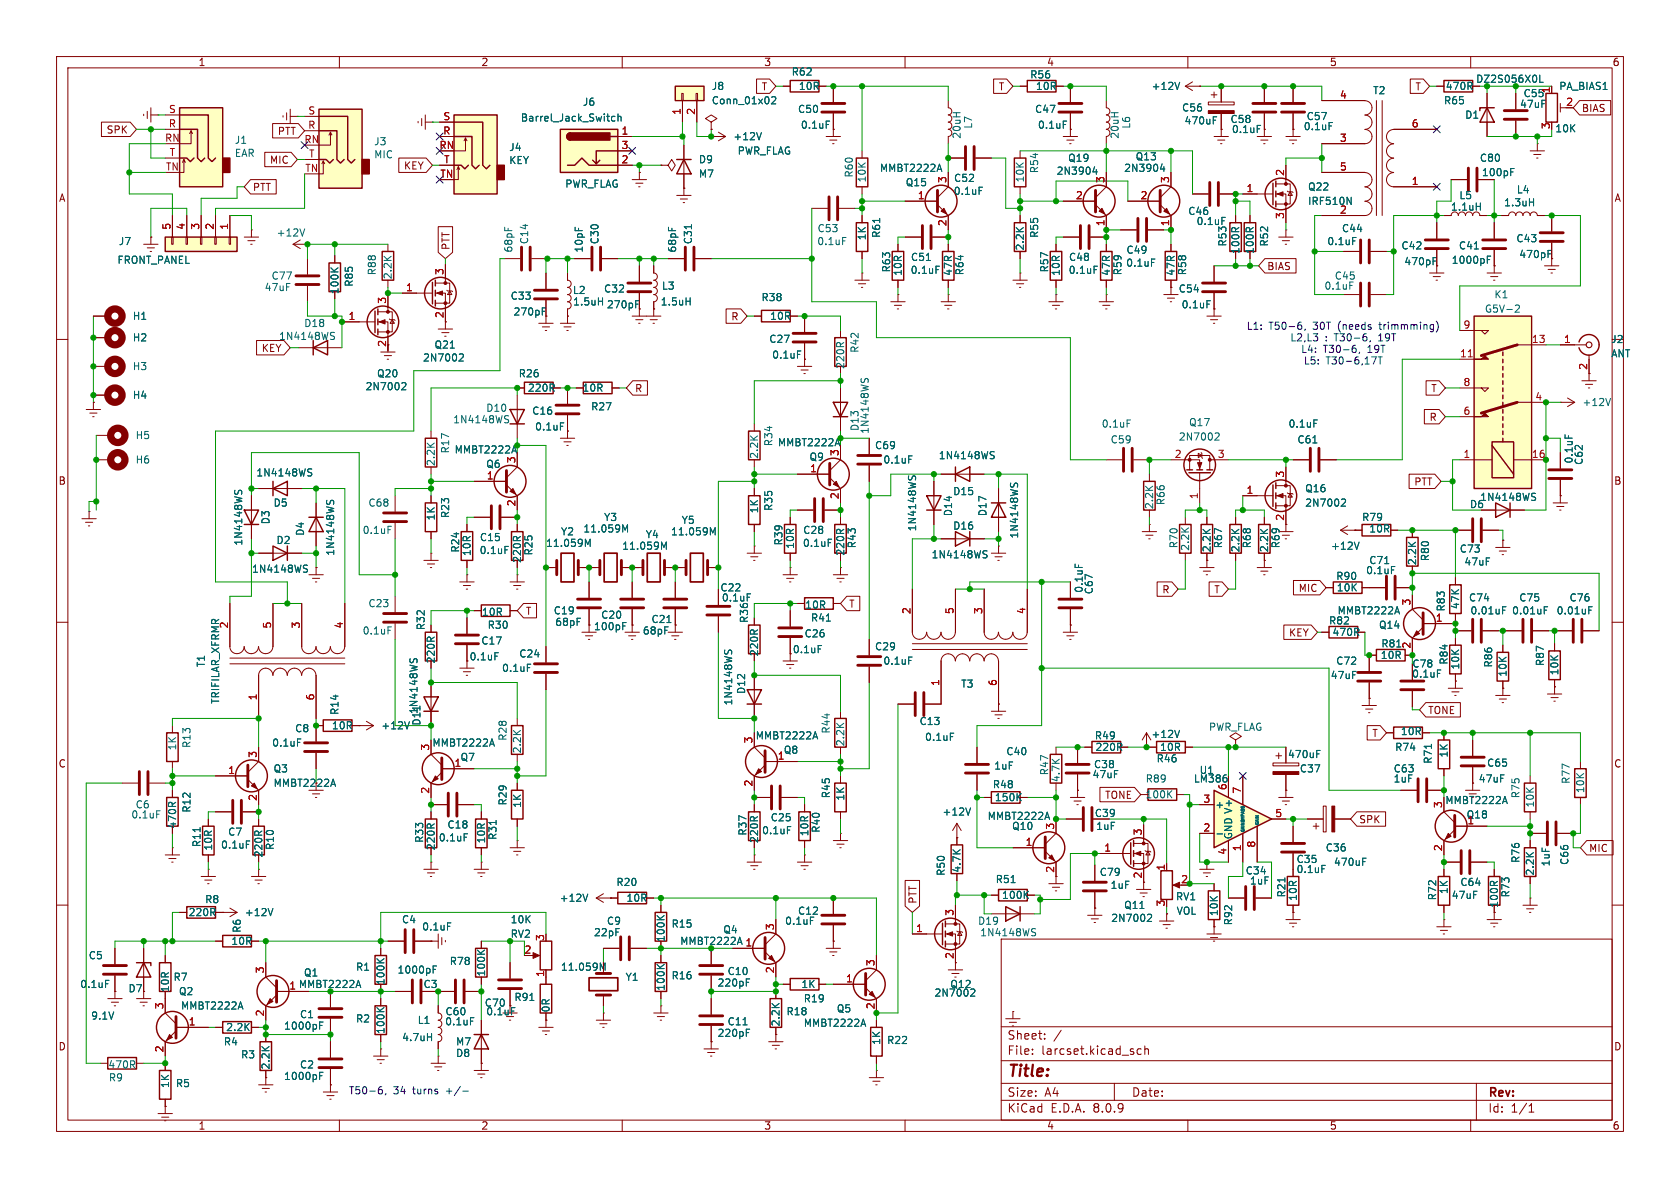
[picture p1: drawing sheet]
<svg xmlns="http://www.w3.org/2000/svg" width="297mm" height="210mm" viewBox="0 0 297 210" stroke-linecap="round" stroke-linejoin="round" font-family="sans-serif">
<defs><g id="words">
<text font-size="2.8" fill="#840000" x="178" y="190.9">Title:</text>
<g font-size="2.1" fill="#840000">
<text x="178" y="184">Sheet:</text>
<text x="178" y="186.7">File:</text>
<text x="184.1" y="186.7">larcset.kicad_sch</text>
<text x="178" y="196.9">KiCad</text>
<text x="178" y="194.1">Size:</text>
<text x="184.7" y="194.1">A4</text>
<text x="185.7" y="196.9">E.D.A.</text>
<text x="193.3" y="196.9">8.0.9</text>
<text x="200" y="194.1">Date:</text>
<text x="263" y="194.3">Rev:</text>
<text x="263" y="196.9">Id:</text>
<text x="267.1" y="196.9">1/1</text>
</g>
<g font-size="1.8" fill="#840000">
<text x="35" y="11.9">1</text>
<text x="85" y="11.9">2</text>
<text x="135" y="11.9">3</text>
<text x="185" y="11.9">4</text>
<text x="235" y="11.9">5</text>
<text x="285" y="11.9">6</text>
<text x="134.6" y="16.2">T</text>
<text x="176.5" y="16.2">T</text>
<text x="250.1" y="16.2">T</text>
<text x="18.7" y="23.8">SPK</text>
<text x="279.6" y="20">BIAS</text>
<text x="47.6" y="29.1">MIC</text>
<text x="49" y="24.1">PTT</text>
<text x="10.3" y="35.9">A</text>
<text x="44.6" y="34">PTT</text>
<text x="71.3" y="30.2">KEY</text>
<text x="285.3" y="35.9">A</text>
<text x="79.7" y="44.3" transform="rotate(-90 79.7 44.3)">PTT</text>
<text x="223.9" y="47.9">BIAS</text>
<text x="129.2" y="56.8">R</text>
<text x="46.2" y="62.4">KEY</text>
<text x="68.3" y="61.4" transform="rotate(-90 68.3 61.4)">2</text>
<text x="112.2" y="69.5">R</text>
<text x="252.9" y="69.5">T</text>
<text x="252.6" y="74.6">R</text>
<text x="10.3" y="85.9">B</text>
<text x="249.9" y="86">PTT</text>
<text x="285.3" y="85.9">B</text>
<text x="227.1" y="92.1" transform="rotate(-90 227.1 92.1)">2</text>
<text x="150" y="107.6">T</text>
<text x="205.4" y="105.1">R</text>
<text x="214.6" y="105.1">T</text>
<text x="229.5" y="104.8">MIC</text>
<text x="92.9" y="108.9">T</text>
<text x="227.8" y="112.7">KEY</text>
<text x="242.5" y="130.5">T</text>
<text x="252.4" y="126.4">TONE</text>
<text x="10.3" y="135.9">C</text>
<text x="285.3" y="135.9">C</text>
<text x="48.3" y="139.3">MMBT2222A</text>
<text x="195.3" y="141.4">TONE</text>
<text x="193.5" y="144.6">C39</text>
<text x="240.2" y="145.7">SPK</text>
<text x="201.9" y="155.4" transform="rotate(-90 201.9 155.4)">2</text>
<text x="229.1" y="154.5">0.1uF</text>
<text x="280.8" y="150.8">MIC</text>
<text x="162.2" y="159.9" transform="rotate(-90 162.2 159.9)">PTT</text>
<text x="168.7" y="169.6" transform="rotate(-90 168.7 169.6)">2</text>
<text x="22.6" y="175.6">D7</text>
<text x="74.8" y="174.9">C3</text>
<text x="10.3" y="185.9">D</text>
<text x="285.3" y="185.9">D</text>
<text x="35" y="199.9">1</text>
<text x="85" y="199.9">2</text>
<text x="135" y="199.9">3</text>
<text x="185" y="199.9">4</text>
<text x="235" y="199.9">5</text>
<text x="285" y="199.9">6</text>
</g>
<g font-size="1.8" fill="#006464">
<text x="125.7" y="16.1">J8</text>
<text x="139.9" y="13.6">R62</text>
<text x="141.1" y="16.1">10R</text>
<text x="182" y="14.1">R56</text>
<text x="183" y="16.1">10R</text>
<text x="203.5" y="16.1">+12V</text>
<text x="242.6" y="16.9">T2</text>
<text x="255.5" y="16.1">470R</text>
<text x="260.9" y="14.8">DZ2S056X0L</text>
<text x="269.2" y="17.4">C55</text>
<text x="275.6" y="16.1">PA_BIAS1</text>
<text x="92" y="21.7">Barrel_Jack_Switch</text>
<text x="102.9" y="18.9">J6</text>
<text x="125.7" y="18.6">Conn_01x02</text>
<text x="141" y="20.2">C50</text>
<text x="141.5" y="23">0.1uF</text>
<text x="172.1" y="22.9" transform="rotate(-90 172.1 22.9)">L7</text>
<text x="182.9" y="20.2">C47</text>
<text x="183.4" y="23">0.1uF</text>
<text x="200" y="22.9" transform="rotate(-90 200 22.9)">L6</text>
<text x="208.9" y="19.9">C56</text>
<text x="209.3" y="22.2">470uF</text>
<text x="217.4" y="21.9">C58</text>
<text x="217.7" y="23.7">0.1uF</text>
<text x="230.4" y="23.2">0.1uF</text>
<text x="230.9" y="21.4">C57</text>
<text x="255.2" y="18.6">R65</text>
<text x="258.9" y="21.2">D1</text>
<text x="268.6" y="19.3">47uF</text>
<text x="274.9" y="23.6">10K</text>
<text x="41.4" y="25.6">J1</text>
<text x="41.4" y="27.9">EAR</text>
<text x="66" y="25.9">J3</text>
<text x="66" y="28.2">MIC</text>
<text x="89.9" y="26.9">J4</text>
<text x="89.9" y="29.2">KEY</text>
<text x="123.5" y="29.1">D9</text>
<text x="129.5" y="25">+12V</text>
<text x="130.3" y="27.5">PWR_FLAG</text>
<text x="170" y="24.6" transform="rotate(-90 170 24.6)">20uH</text>
<text x="188.7" y="28.8">Q19</text>
<text x="198" y="24.6" transform="rotate(-90 198 24.6)">20uH</text>
<text x="200.7" y="28.5">Q13</text>
<text x="261.5" y="28.8">C80</text>
<text x="99.8" y="33.4">PWR_FLAG</text>
<text x="123.5" y="31.6">M7</text>
<text x="151" y="31.5" transform="rotate(-90 151 31.5)">R60</text>
<text x="153.3" y="32.3" transform="rotate(-90 153.3 32.3)">10K</text>
<text x="155.5" y="30.6">MMBT2222A</text>
<text x="160" y="33.1">Q15</text>
<text x="168.5" y="34.6">0.1uF</text>
<text x="168.6" y="32.4">C52</text>
<text x="181.2" y="32.3" transform="rotate(-90 181.2 32.3)">10K</text>
<text x="183.7" y="30.7" transform="rotate(-90 183.7 30.7)">R54</text>
<text x="186.7" y="31.1">2N3904</text>
<text x="198.6" y="30.6">2N3904</text>
<text x="231.1" y="33.9">Q22</text>
<text x="257.9" y="35.4">L5</text>
<text x="261.9" y="31.3">100pF</text>
<text x="268.1" y="34.4">L4</text>
<text x="144.4" y="41.2">C53</text>
<text x="210" y="38.2">C46</text>
<text x="211.4" y="40">0.1uF</text>
<text x="231.1" y="36.4">IRF510N</text>
<text x="237.1" y="41.2">C44</text>
<text x="256.4" y="37.4">1.1uH</text>
<text x="265.8" y="36.7">1.3uH</text>
<text x="20.7" y="46.8">FRONT_PANEL</text>
<text x="20.9" y="43.5">J7</text>
<text x="48.8" y="42">+12V</text>
<text x="90.8" y="44.7" transform="rotate(-90 90.8 44.7)">68pF</text>
<text x="93.6" y="43.3" transform="rotate(-90 93.6 43.3)">C14</text>
<text x="103.2" y="44.7" transform="rotate(-90 103.2 44.7)">10pF</text>
<text x="106" y="43.3" transform="rotate(-90 106 43.3)">C30</text>
<text x="119.7" y="44.7" transform="rotate(-90 119.7 44.7)">68pF</text>
<text x="122.5" y="43.3" transform="rotate(-90 122.5 43.3)">C31</text>
<text x="144.4" y="43.5">0.1uF</text>
<text x="153.3" y="42.6" transform="rotate(-90 153.3 42.6)">1K</text>
<text x="155.8" y="42.2" transform="rotate(-90 155.8 42.2)">R61</text>
<text x="160.9" y="46.3">C51</text>
<text x="181.2" y="44.4" transform="rotate(-90 181.2 44.4)">2.2K</text>
<text x="183.7" y="42.2" transform="rotate(-90 183.7 42.2)">R55</text>
<text x="188.9" y="46.3">C48</text>
<text x="199" y="47.3">0.1uF</text>
<text x="199" y="45.1">C49</text>
<text x="217" y="43.7" transform="rotate(-90 217 43.7)">R53</text>
<text x="219.3" y="45" transform="rotate(-90 219.3 45)">100R</text>
<text x="221.8" y="45" transform="rotate(-90 221.8 45)">100R</text>
<text x="224.4" y="43.7" transform="rotate(-90 224.4 43.7)">R52</text>
<text x="234.6" y="43.5">0.1uF</text>
<text x="247.7" y="44.3">C42</text>
<text x="248.2" y="47.1">470pF</text>
<text x="256.5" y="46.8">1000pF</text>
<text x="257.8" y="44.3">C41</text>
<text x="268" y="43">C43</text>
<text x="268.5" y="45.8">470pF</text>
<text x="46.7" y="51.7">47uF</text>
<text x="47.9" y="49.6">C77</text>
<text x="60" y="52.1" transform="rotate(-90 60 52.1)">100K</text>
<text x="62.6" y="50.8" transform="rotate(-90 62.6 50.8)">R85</text>
<text x="66.6" y="48.8" transform="rotate(-90 66.6 48.8)">R88</text>
<text x="69.4" y="49.5" transform="rotate(-90 69.4 49.5)">2.2K</text>
<text x="90.2" y="53.2">C33</text>
<text x="101.2" y="52.2">L2</text>
<text x="106.7" y="51.9">C32</text>
<text x="116.9" y="51.4">L3</text>
<text x="134.5" y="53.4">R38</text>
<text x="157.6" y="48.3" transform="rotate(-90 157.6 48.3)">R63</text>
<text x="159.6" y="48.9" transform="rotate(-90 159.6 48.9)">10R</text>
<text x="160.9" y="48.6">0.1uF</text>
<text x="168.5" y="48.9" transform="rotate(-90 168.5 48.9)">47R</text>
<text x="170.5" y="48.8" transform="rotate(-90 170.5 48.8)">R64</text>
<text x="185.5" y="48.3" transform="rotate(-90 185.5 48.3)">R57</text>
<text x="187.6" y="48.9" transform="rotate(-90 187.6 48.9)">10R</text>
<text x="188.8" y="48.6">0.1uF</text>
<text x="196.4" y="48.9" transform="rotate(-90 196.4 48.9)">47R</text>
<text x="198.5" y="48.8" transform="rotate(-90 198.5 48.8)">R59</text>
<text x="207.9" y="48.9" transform="rotate(-90 207.9 48.9)">47R</text>
<text x="208.3" y="51.9">C54</text>
<text x="209.9" y="48.8" transform="rotate(-90 209.9 48.8)">R58</text>
<text x="234" y="51.4">0.1uF</text>
<text x="235.9" y="49.6">C45</text>
<text x="264.1" y="52.9">K1</text>
<text x="23.4" y="56.7">H1</text>
<text x="53.7" y="58">D18</text>
<text x="90.7" y="56">270pF</text>
<text x="101.2" y="54.2">1.5uH</text>
<text x="107.2" y="54.7">270pF</text>
<text x="116.7" y="54.2">1.5uH</text>
<text x="136.1" y="56.7">10R</text>
<text x="208.8" y="54.7">0.1uF</text>
<text x="262.4" y="55.5">G5V-2</text>
<text x="23.4" y="60.6">H2</text>
<text x="23.4" y="65.6">H3</text>
<text x="49.2" y="60.3">1N4148WS</text>
<text x="74.7" y="64.1">2N7002</text>
<text x="76.7" y="61.8">Q21</text>
<text x="135.9" y="60.8">C27</text>
<text x="136.4" y="63.6">0.1uF</text>
<text x="149.5" y="65.3" transform="rotate(-90 149.5 65.3)">220R</text>
<text x="152" y="62.5" transform="rotate(-90 152 62.5)">R42</text>
<text x="284.7" y="60.8">J2</text>
<text x="284.7" y="63.4">ANT</text>
<text x="23.4" y="70.7">H4</text>
<text x="64.5" y="69.2">2N7002</text>
<text x="66.6" y="66.9">Q20</text>
<text x="91.6" y="66.9">R26</text>
<text x="93.2" y="69.4">220R</text>
<text x="102.9" y="69.4">10R</text>
<text x="279.7" y="72">+12V</text>
<text x="23.9" y="77.8">H5</text>
<text x="80" y="75">1N4148WS</text>
<text x="85.9" y="73">D10</text>
<text x="94" y="73.5">C16</text>
<text x="94.5" y="76.3">0.1uF</text>
<text x="104.4" y="72.7">R27</text>
<text x="152" y="76.3" transform="rotate(-90 152 76.3)">D13</text>
<text x="153.8" y="76.8" transform="rotate(-90 153.8 76.8)">1N4148WS</text>
<text x="194.7" y="75.8">0.1uF</text>
<text x="210.1" y="75.5">Q17</text>
<text x="227.7" y="75.8">0.1uF</text>
<text x="23.9" y="82.1">H6</text>
<text x="77.1" y="82.5" transform="rotate(-90 77.1 82.5)">2.2K</text>
<text x="79.6" y="80.3" transform="rotate(-90 79.6 80.3)">R17</text>
<text x="80.3" y="80.4">MMBT2222A</text>
<text x="85.9" y="82.9">Q6</text>
<text x="134.2" y="81.2" transform="rotate(-90 134.2 81.2)">2.2K</text>
<text x="136.8" y="79" transform="rotate(-90 136.8 79)">R34</text>
<text x="137.4" y="79.1">MMBT2222A</text>
<text x="143" y="81.6">Q9</text>
<text x="154.6" y="79.6">C69</text>
<text x="156.1" y="82.1">0.1uF</text>
<text x="165.9" y="81.4">1N4148WS</text>
<text x="196.3" y="78.6">C59</text>
<text x="208.3" y="78.1">2N7002</text>
<text x="229.3" y="78.6">C61</text>
<text x="278.2" y="82" transform="rotate(-90 278.2 82)">0.1uF</text>
<text x="280" y="82.3" transform="rotate(-90 280 82.3)">C62</text>
<text x="45.2" y="84.4">1N4148WS</text>
<text x="48.3" y="89.8">D5</text>
<text x="65" y="89.8">C68</text>
<text x="168.4" y="87.7">D15</text>
<text x="206.1" y="89.4" transform="rotate(-90 206.1 89.4)">R66</text>
<text x="230.6" y="87.2">Q16</text>
<text x="230.6" y="89.8">2N7002</text>
<text x="261.6" y="88.7">1N4148WS</text>
<text x="47.9" y="92.8" transform="rotate(-90 47.9 92.8)">D3</text>
<text x="53.9" y="94.8" transform="rotate(-90 53.9 94.8)">D4</text>
<text x="64" y="94.6">0.1uF</text>
<text x="77.1" y="92.1" transform="rotate(-90 77.1 92.1)">1K</text>
<text x="79.6" y="91.7" transform="rotate(-90 79.6 91.7)">R23</text>
<text x="84.7" y="95.9">C15</text>
<text x="99.1" y="94.8">Y2</text>
<text x="103" y="94.3">11.059M</text>
<text x="106.7" y="92.3">Y3</text>
<text x="114.1" y="95.4">Y4</text>
<text x="118.5" y="94.8">11.059M</text>
<text x="120.4" y="92.8">Y5</text>
<text x="134.2" y="90.8" transform="rotate(-90 134.2 90.8)">1K</text>
<text x="136.8" y="90.4" transform="rotate(-90 136.8 90.4)">R35</text>
<text x="141.9" y="94.6">C28</text>
<text x="162.2" y="94" transform="rotate(-90 162.2 94)">1N4148WS</text>
<text x="168.4" y="93.8">D16</text>
<text x="168.5" y="91.4" transform="rotate(-90 168.5 91.4)">D14</text>
<text x="174.6" y="91.4" transform="rotate(-90 174.6 91.4)">D17</text>
<text x="180.2" y="95.3" transform="rotate(-90 180.2 95.3)">1N4148WS</text>
<text x="204.1" y="90.1" transform="rotate(-90 204.1 90.1)">2.2K</text>
<text x="240.7" y="92.3">R79</text>
<text x="242" y="94.3">10R</text>
<text x="259.8" y="90">D6</text>
<text x="43" y="96.6" transform="rotate(-90 43 96.6)">1N4148WS</text>
<text x="44.5" y="101.4">1N4148WS</text>
<text x="48.8" y="96.4">D2</text>
<text x="59.3" y="98.3" transform="rotate(-90 59.3 98.3)">1N4148WS</text>
<text x="81.4" y="97.8" transform="rotate(-90 81.4 97.8)">R24</text>
<text x="83.4" y="98.4" transform="rotate(-90 83.4 98.4)">10R</text>
<text x="84.7" y="98.1">0.1uF</text>
<text x="92.3" y="99.6" transform="rotate(-90 92.3 99.6)">220R</text>
<text x="94.3" y="98.3" transform="rotate(-90 94.3 98.3)">R25</text>
<text x="96.4" y="96.9">11.059M</text>
<text x="109.9" y="97.4">11.059M</text>
<text x="138.5" y="96.5" transform="rotate(-90 138.5 96.5)">R39</text>
<text x="140.6" y="97.1" transform="rotate(-90 140.6 97.1)">10R</text>
<text x="141.8" y="96.9">0.1uF</text>
<text x="149.5" y="98.3" transform="rotate(-90 149.5 98.3)">220R</text>
<text x="151.5" y="97" transform="rotate(-90 151.5 97)">R43</text>
<text x="164.6" y="98.9">1N4148WS</text>
<text x="208.4" y="97" transform="rotate(-90 208.4 97)">R70</text>
<text x="210.4" y="97.5" transform="rotate(-90 210.4 97.5)">2.2K</text>
<text x="214.2" y="97.7" transform="rotate(-90 214.2 97.7)">2.2K</text>
<text x="216.3" y="97" transform="rotate(-90 216.3 97)">R67</text>
<text x="219.3" y="97.7" transform="rotate(-90 219.3 97.7)">2.2K</text>
<text x="221.3" y="97" transform="rotate(-90 221.3 97)">R68</text>
<text x="224.4" y="97.7" transform="rotate(-90 224.4 97.7)">2.2K</text>
<text x="226.4" y="97" transform="rotate(-90 226.4 97)">R69</text>
<text x="235.2" y="97.4">+12V</text>
<text x="241.4" y="101.7">0.1uF</text>
<text x="242" y="99.9">C71</text>
<text x="250.5" y="100" transform="rotate(-90 250.5 100)">2.2K</text>
<text x="252.8" y="99.3" transform="rotate(-90 252.8 99.3)">R80</text>
<text x="258" y="97.9">C73</text>
<text x="258.8" y="100.2">47uF</text>
<text x="65" y="107.5">C23</text>
<text x="127.3" y="104.7">C22</text>
<text x="127.5" y="106.5">0.1uF</text>
<text x="142.2" y="107.8">10R</text>
<text x="191.6" y="104.9" transform="rotate(-90 191.6 104.9)">0.1uF</text>
<text x="193.4" y="105.1" transform="rotate(-90 193.4 105.1)">C67</text>
<text x="236.1" y="102.7">R90</text>
<text x="236.2" y="104.7">10K</text>
<text x="258.2" y="107.8" transform="rotate(-90 258.2 107.8)">47K</text>
<text x="259.6" y="106.5">C74</text>
<text x="268.5" y="106.5">C75</text>
<text x="277.4" y="106.5">C76</text>
<text x="64" y="112.4">0.1uF</text>
<text x="75.3" y="111.5" transform="rotate(-90 75.3 111.5)">R32</text>
<text x="85.1" y="109.1">10R</text>
<text x="86.1" y="111.4">R30</text>
<text x="97.8" y="108.8">C19</text>
<text x="98.1" y="110.8">68pF</text>
<text x="104.9" y="111.6">100pF</text>
<text x="106.2" y="109.6">C20</text>
<text x="113.5" y="112.4">68pF</text>
<text x="115.1" y="110.3">C21</text>
<text x="132.4" y="110.2" transform="rotate(-90 132.4 110.2)">R36</text>
<text x="142.1" y="112.9">C26</text>
<text x="143.3" y="110.1">R41</text>
<text x="234.9" y="110.6">R82</text>
<text x="235.5" y="112.6">470R</text>
<text x="236.4" y="108.8">MMBT2222A</text>
<text x="243.7" y="111.4">Q14</text>
<text x="255.6" y="108.2" transform="rotate(-90 255.6 108.2)">R83</text>
<text x="259.9" y="108.8">0.01uF</text>
<text x="267.2" y="108.8">0.01uF</text>
<text x="275.1" y="108.8">0.01uF</text>
<text x="36.4" y="118" transform="rotate(-90 36.4 118)">T1</text>
<text x="77.1" y="117.4" transform="rotate(-90 77.1 117.4)">220R</text>
<text x="82.9" y="116.9">0.1uF</text>
<text x="85" y="114.1">C17</text>
<text x="88.7" y="119">0.1uF</text>
<text x="91.7" y="116.4">C24</text>
<text x="134.2" y="116.1" transform="rotate(-90 134.2 116.1)">220R</text>
<text x="140.1" y="115.7">0.1uF</text>
<text x="154.6" y="115.2">C29</text>
<text x="156.1" y="117.7">0.1uF</text>
<text x="236.1" y="117.7">C72</text>
<text x="244" y="116.7">10R</text>
<text x="244.1" y="114.7">R81</text>
<text x="249.5" y="120">0.1uF</text>
<text x="249.6" y="118.2">C78</text>
<text x="256.1" y="117.6" transform="rotate(-90 256.1 117.6)">R84</text>
<text x="258.2" y="118.5" transform="rotate(-90 258.2 118.5)">10K</text>
<text x="264" y="118.1" transform="rotate(-90 264 118.1)">R86</text>
<text x="266.5" y="119.7" transform="rotate(-90 266.5 119.7)">10K</text>
<text x="273.2" y="117.8" transform="rotate(-90 273.2 117.8)">R87</text>
<text x="275.7" y="119.5" transform="rotate(-90 275.7 119.5)">10K</text>
<text x="39" y="124.5" transform="rotate(-90 39 124.5)">TRIFILAR_XFRMR</text>
<text x="129.6" y="124.8" transform="rotate(-90 129.6 124.8)">1N4148WS</text>
<text x="131.9" y="122.8" transform="rotate(-90 131.9 122.8)">D12</text>
<text x="169.8" y="121.8">T3</text>
<text x="235.2" y="120.2">47uF</text>
<text x="52.1" y="129.6">C8</text>
<text x="58.6" y="129.1">10R</text>
<text x="60" y="126.5" transform="rotate(-90 60 126.5)">R14</text>
<text x="67.3" y="129.1">+12V</text>
<text x="74" y="126.3" transform="rotate(-90 74 126.3)">1N4148WS</text>
<text x="74.5" y="128.4" transform="rotate(-90 74.5 128.4)">D11</text>
<text x="89.8" y="131.1" transform="rotate(-90 89.8 131.1)">R28</text>
<text x="133.5" y="130.9">MMBT2222A</text>
<text x="146.9" y="129.8" transform="rotate(-90 146.9 129.8)">R44</text>
<text x="162.5" y="128.4">C13</text>
<text x="163.4" y="131.2">0.1uF</text>
<text x="193.5" y="130.9">R49</text>
<text x="203.5" y="130.7">+12V</text>
<text x="213.6" y="129.4">PWR_FLAG</text>
<text x="247.6" y="130.1">10R</text>
<text x="31.3" y="132.7" transform="rotate(-90 31.3 132.7)">1K</text>
<text x="33.9" y="132.3" transform="rotate(-90 33.9 132.3)">R13</text>
<text x="48" y="132.2">0.1uF</text>
<text x="48.3" y="136.8">Q3</text>
<text x="76.4" y="132.2">MMBT2222A</text>
<text x="81.3" y="134.7">Q7</text>
<text x="92.3" y="133.3" transform="rotate(-90 92.3 133.3)">2.2K</text>
<text x="138.5" y="133.5">Q8</text>
<text x="149.5" y="132" transform="rotate(-90 149.5 132)">2.2K</text>
<text x="175.7" y="136.2">1uF</text>
<text x="177.8" y="133.7">C40</text>
<text x="185.5" y="137.2" transform="rotate(-90 185.5 137.2)">R47</text>
<text x="193" y="137.8">47uF</text>
<text x="193.3" y="136">C38</text>
<text x="193.6" y="132.9">220R</text>
<text x="204.4" y="135">R46</text>
<text x="205" y="132.9">10R</text>
<text x="212" y="137">U1</text>
<text x="227.6" y="134.2">470uF</text>
<text x="229.7" y="136.8">C37</text>
<text x="246.3" y="136.8">C63</text>
<text x="246.5" y="132.9">R74</text>
<text x="253.3" y="135.1" transform="rotate(-90 253.3 135.1)">R71</text>
<text x="256.1" y="134" transform="rotate(-90 256.1 134)">1K</text>
<text x="262.8" y="135.7">C65</text>
<text x="23.9" y="143.1">C6</text>
<text x="33.9" y="143.8" transform="rotate(-90 33.9 143.8)">R12</text>
<text x="89.8" y="142.5" transform="rotate(-90 89.8 142.5)">R29</text>
<text x="92.3" y="142.9" transform="rotate(-90 92.3 142.9)">1K</text>
<text x="146.9" y="141.2" transform="rotate(-90 146.9 141.2)">R45</text>
<text x="149.5" y="141.6" transform="rotate(-90 149.5 141.6)">1K</text>
<text x="175.4" y="139.5">R48</text>
<text x="175.8" y="141.8">150K</text>
<text x="187.6" y="138.4" transform="rotate(-90 187.6 138.4)">4.7K</text>
<text x="202.4" y="141.3">100K</text>
<text x="202.4" y="138.5">R89</text>
<text x="211" y="138.5">LM386</text>
<text x="214.8" y="143.1">+</text>
<text x="246.3" y="138.5">1uF</text>
<text x="255.4" y="142.3">MMBT2222A</text>
<text x="261.3" y="138.5">47uF</text>
<text x="268.8" y="141.2" transform="rotate(-90 268.8 141.2)">R75</text>
<text x="271.4" y="142.8" transform="rotate(-90 271.4 142.8)">10K</text>
<text x="277.7" y="138.7" transform="rotate(-90 277.7 138.7)">R77</text>
<text x="280.3" y="140.3" transform="rotate(-90 280.3 140.3)">10K</text>
<text x="23.1" y="144.9">0.1uF</text>
<text x="31.3" y="146.6" transform="rotate(-90 31.3 146.6)">470R</text>
<text x="35.7" y="149.9" transform="rotate(-90 35.7 149.9)">R11</text>
<text x="40.2" y="147.9">C7</text>
<text x="75" y="149.1" transform="rotate(-90 75 149.1)">R33</text>
<text x="77.5" y="148.9">0.1uF</text>
<text x="79" y="146.7">C18</text>
<text x="86" y="149.2" transform="rotate(-90 86 149.2)">10R</text>
<text x="88" y="148.6" transform="rotate(-90 88 148.6)">R31</text>
<text x="132.2" y="147.8" transform="rotate(-90 132.2 147.8)">R37</text>
<text x="134.2" y="149.1" transform="rotate(-90 134.2 149.1)">220R</text>
<text x="134.6" y="147.7">0.1uF</text>
<text x="136.2" y="145.4">C25</text>
<text x="143.1" y="147.9" transform="rotate(-90 143.1 147.9)">10R</text>
<text x="145.1" y="147.3" transform="rotate(-90 145.1 147.3)">R40</text>
<text x="166.5" y="144.4">+12V</text>
<text x="174.5" y="145.1">MMBT2222A</text>
<text x="178.8" y="146.9">Q10</text>
<text x="193.7" y="146.9">1uF</text>
<text x="218" y="148.5" transform="rotate(-90 218 148.5)">GND V+</text>
<text x="259.2" y="144.9">Q18</text>
<text x="37.7" y="150.5" transform="rotate(-90 37.7 150.5)">10R</text>
<text x="39" y="150.2">0.1uF</text>
<text x="46.6" y="151.7" transform="rotate(-90 46.6 151.7)">220R</text>
<text x="48.6" y="150.4" transform="rotate(-90 48.6 150.4)">R10</text>
<text x="77.1" y="150.4" transform="rotate(-90 77.1 150.4)">220R</text>
<text x="167.2" y="154.9" transform="rotate(-90 167.2 154.9)">R50</text>
<text x="170" y="154.4" transform="rotate(-90 170 154.4)">4.7K</text>
<text x="194.3" y="155">C79</text>
<text x="220.1" y="154.8">C34</text>
<text x="229.1" y="152.8">C35</text>
<text x="234.3" y="150.7">C36</text>
<text x="235.7" y="153.3">470uF</text>
<text x="268.8" y="152.6" transform="rotate(-90 268.8 152.6)">R76</text>
<text x="271.4" y="154.9" transform="rotate(-90 271.4 154.9)">2.2K</text>
<text x="274.2" y="153.3" transform="rotate(-90 274.2 153.3)">1uF</text>
<text x="277.5" y="153" transform="rotate(-90 277.5 153)">C66</text>
<text x="36.2" y="159.9">R8</text>
<text x="98.8" y="159.6">+12V</text>
<text x="108.9" y="156.8">R20</text>
<text x="110.7" y="159.6">10R</text>
<text x="141" y="161.9">C12</text>
<text x="175.9" y="156.3">R51</text>
<text x="177" y="159.1">100K</text>
<text x="196.2" y="157.3">1uF</text>
<text x="198.6" y="160.9">Q11</text>
<text x="207.8" y="159.4">RV1</text>
<text x="207.9" y="161.9">VOL</text>
<text x="220.9" y="156.6">1uF</text>
<text x="227.4" y="158.7" transform="rotate(-90 227.4 158.7)">R21</text>
<text x="229.5" y="159.3" transform="rotate(-90 229.5 159.3)">10R</text>
<text x="254.1" y="159.2" transform="rotate(-90 254.1 159.2)">R72</text>
<text x="256.1" y="158.1" transform="rotate(-90 256.1 158.1)">1K</text>
<text x="256.5" y="159.1">47uF</text>
<text x="258.1" y="156.8">C64</text>
<text x="265" y="160.6" transform="rotate(-90 265 160.6)">100R</text>
<text x="267.1" y="158.7" transform="rotate(-90 267.1 158.7)">R73</text>
<text x="33.2" y="162.2">220R</text>
<text x="40.8" y="167.2">10R</text>
<text x="42.8" y="165" transform="rotate(-90 42.8 165)">R6</text>
<text x="43.2" y="162.2">+12V</text>
<text x="71" y="163.4">C4</text>
<text x="74.5" y="164.7">0.1uF</text>
<text x="90.2" y="166">RV2</text>
<text x="90.2" y="163.4">10K</text>
<text x="104.9" y="165.7">22pF</text>
<text x="107.2" y="163.7">C9</text>
<text x="117.7" y="166.6" transform="rotate(-90 117.7 166.6)">100K</text>
<text x="118.6" y="164.2">R15</text>
<text x="127.8" y="165.2">Q4</text>
<text x="138.7" y="163.7">0.1uF</text>
<text x="172.8" y="163.7">D19</text>
<text x="173.2" y="165.7">1N4148WS</text>
<text x="196.4" y="163.2">2N7002</text>
<text x="215.5" y="162" transform="rotate(-90 215.5 162)">10K</text>
<text x="218" y="163.7" transform="rotate(-90 218 163.7)">R92</text>
<text x="15.6" y="169.8">C5</text>
<text x="30.6" y="173.6">R7</text>
<text x="53.6" y="172.8">Q1</text>
<text x="62.8" y="171.8">R1</text>
<text x="70.2" y="172.3">1000pF</text>
<text x="79.4" y="170.8">R78</text>
<text x="86" y="172.7" transform="rotate(-90 86 172.7)">100K</text>
<text x="99.1" y="171.8">11.059M</text>
<text x="110.5" y="173.6">Y1</text>
<text x="118.6" y="173.3">R16</text>
<text x="128.5" y="172.6">C10</text>
<text x="14.1" y="174.9">0.1uF</text>
<text x="30.1" y="175.5" transform="rotate(-90 30.1 175.5)">10R</text>
<text x="31.5" y="176.1">Q2</text>
<text x="31.9" y="178.7">MMBT2222A</text>
<text x="68.2" y="174.2" transform="rotate(-90 68.2 174.2)">100K</text>
<text x="78.6" y="179.7">C60</text>
<text x="85.6" y="178.2">C70</text>
<text x="85.9" y="179.7">0.1uF</text>
<text x="90.8" y="177.1">R91</text>
<text x="97.4" y="179.1" transform="rotate(-90 97.4 179.1)">0R</text>
<text x="117.7" y="175.3" transform="rotate(-90 117.7 175.3)">100K</text>
<text x="126.8" y="174.6">220pF</text>
<text x="138.9" y="179.7">R18</text>
<text x="141.6" y="174.9">1K</text>
<text x="142" y="177.4">R19</text>
<text x="147.8" y="179.2">Q5</text>
<text x="165.1" y="176.4">2N7002</text>
<text x="167.9" y="174.9">Q12</text>
<text x="16" y="180.4">9.1V</text>
<text x="39.5" y="185">R4</text>
<text x="39.9" y="182.5">2.2K</text>
<text x="50.1" y="182.2">1000pF</text>
<text x="52.9" y="180.2">C1</text>
<text x="62.8" y="180.9">R2</text>
<text x="68.2" y="182.9" transform="rotate(-90 68.2 182.9)">100K</text>
<text x="71" y="184.3">4.7uH</text>
<text x="73.7" y="181.2">L1</text>
<text x="78.6" y="181.5">0.1uF</text>
<text x="80.5" y="185">M7</text>
<text x="126.8" y="183.5">220pF</text>
<text x="128.5" y="181.5">C11</text>
<text x="138" y="181.5" transform="rotate(-90 138 181.5)">2.2K</text>
<text x="142" y="181.7">MMBT2222A</text>
<text x="155.8" y="184.8" transform="rotate(-90 155.8 184.8)">1K</text>
<text x="156.7" y="184.8">R22</text>
<text x="19.1" y="189.1">470R</text>
<text x="19.2" y="191.4">R9</text>
<text x="42.5" y="187.3">R3</text>
<text x="47.9" y="189.2" transform="rotate(-90 47.9 189.2)">2.2K</text>
<text x="50.1" y="191.1">1000pF</text>
<text x="52.9" y="189.1">C2</text>
<text x="80.5" y="187">D8</text>
<text x="30.1" y="192.4" transform="rotate(-90 30.1 192.4)">1K</text>
<text x="31" y="192.4">R5</text>
</g>
<g font-size="1.8" fill="#a90000">
<text x="236.8" y="17.5">4</text>
<text x="274.1" y="16.6" transform="rotate(-90 274.1 16.6)">1</text>
<text x="29.7" y="22.6">R</text>
<text x="29.8" y="20.1">S</text>
<text x="54.4" y="22.9">R</text>
<text x="54.4" y="20.3">S</text>
<text x="78.3" y="23.9">R</text>
<text x="78.3" y="21.3">S</text>
<text x="109.8" y="23.9">1</text>
<text x="120.4" y="20.4" transform="rotate(-90 120.4 20.4)">1</text>
<text x="122.9" y="20.4" transform="rotate(-90 122.9 20.4)">2</text>
<text x="249.5" y="22.6">6</text>
<text x="274.1" y="22.9" transform="rotate(-90 274.1 22.9)">3</text>
<text x="276.8" y="18.8">2</text>
<text x="29.1" y="25.1">RN</text>
<text x="29.9" y="27.7">T</text>
<text x="53.7" y="25.4">RN</text>
<text x="54.5" y="27.9">T</text>
<text x="77.6" y="26.4">RN</text>
<text x="78.4" y="29">T</text>
<text x="109.8" y="29">2</text>
<text x="109.8" y="26.4">3</text>
<text x="236.8" y="25.1">3</text>
<text x="29.2" y="30.2">TN</text>
<text x="53.9" y="30.5">TN</text>
<text x="77.7" y="31.5">TN</text>
<text x="162.2" y="35.3">1</text>
<text x="167.4" y="32.5" transform="rotate(-90 167.4 32.5)">3</text>
<text x="190.1" y="35.3">2</text>
<text x="195.3" y="32.5" transform="rotate(-90 195.3 32.5)">3</text>
<text x="201.5" y="35.3">2</text>
<text x="206.8" y="32.5" transform="rotate(-90 206.8 32.5)">3</text>
<text x="220.3" y="34">1</text>
<text x="227.1" y="31.2" transform="rotate(-90 227.1 31.2)">2</text>
<text x="236.8" y="30.2">5</text>
<text x="249.5" y="32.8">1</text>
<text x="30.2" y="40.7" transform="rotate(-90 30.2 40.7)">5</text>
<text x="32.8" y="40.7" transform="rotate(-90 32.8 40.7)">4</text>
<text x="35.3" y="40.7" transform="rotate(-90 35.3 40.7)">3</text>
<text x="37.8" y="40.7" transform="rotate(-90 37.8 40.7)">2</text>
<text x="40.4" y="40.7" transform="rotate(-90 40.4 40.7)">1</text>
<text x="167.4" y="40.1" transform="rotate(-90 167.4 40.1)">2</text>
<text x="195.3" y="40.1" transform="rotate(-90 195.3 40.1)">1</text>
<text x="206.8" y="40.1" transform="rotate(-90 206.8 40.1)">1</text>
<text x="227.1" y="38.8" transform="rotate(-90 227.1 38.8)">3</text>
<text x="236.8" y="37.8">2</text>
<text x="68.3" y="53.8" transform="rotate(-90 68.3 53.8)">3</text>
<text x="71.7" y="51.6">1</text>
<text x="78.5" y="48.7" transform="rotate(-90 78.5 48.7)">3</text>
<text x="61.5" y="56.6">1</text>
<text x="78.5" y="56.3" transform="rotate(-90 78.5 56.3)">2</text>
<text x="258.6" y="58.2">9</text>
<text x="258" y="63.2">11</text>
<text x="270.7" y="60.7">13</text>
<text x="276.4" y="60.7">1</text>
<text x="280.7" y="65.5" transform="rotate(-90 280.7 65.5)">2</text>
<text x="258.6" y="68.3">8</text>
<text x="271.3" y="70.9">4</text>
<text x="258.6" y="73.4">6</text>
<text x="91.2" y="82" transform="rotate(-90 91.2 82)">3</text>
<text x="143.1" y="83.6">1</text>
<text x="148.3" y="80.7" transform="rotate(-90 148.3 80.7)">3</text>
<text x="207.6" y="81">2</text>
<text x="215.2" y="81">3</text>
<text x="258.6" y="81">1</text>
<text x="270.7" y="81">16</text>
<text x="86" y="84.8">1</text>
<text x="91.2" y="89.6" transform="rotate(-90 91.2 89.6)">2</text>
<text x="148.3" y="88.3" transform="rotate(-90 148.3 88.3)">2</text>
<text x="211.8" y="88.3" transform="rotate(-90 211.8 88.3)">1</text>
<text x="220.3" y="87.4">1</text>
<text x="227.1" y="84.5" transform="rotate(-90 227.1 84.5)">3</text>
<text x="249.4" y="107.1" transform="rotate(-90 249.4 107.1)">3</text>
<text x="40.4" y="111.2" transform="rotate(-90 40.4 111.2)">2</text>
<text x="48" y="111.2" transform="rotate(-90 48 111.2)">5</text>
<text x="53.1" y="111.2" transform="rotate(-90 53.1 111.2)">3</text>
<text x="60.7" y="111.2" transform="rotate(-90 60.7 111.2)">4</text>
<text x="161" y="108.7" transform="rotate(-90 161 108.7)">2</text>
<text x="168.7" y="108.7" transform="rotate(-90 168.7 108.7)">5</text>
<text x="173.7" y="108.7" transform="rotate(-90 173.7 108.7)">3</text>
<text x="181.4" y="108.7" transform="rotate(-90 181.4 108.7)">4</text>
<text x="253.7" y="110">1</text>
<text x="249.4" y="114.8" transform="rotate(-90 249.4 114.8)">2</text>
<text x="45.5" y="123.9" transform="rotate(-90 45.5 123.9)">1</text>
<text x="55.6" y="123.9" transform="rotate(-90 55.6 123.9)">6</text>
<text x="166.1" y="121.4" transform="rotate(-90 166.1 121.4)">1</text>
<text x="176.3" y="121.4" transform="rotate(-90 176.3 121.4)">6</text>
<text x="133.1" y="131.5" transform="rotate(-90 133.1 131.5)">3</text>
<text x="40.3" y="136.9">1</text>
<text x="45.5" y="134.1" transform="rotate(-90 45.5 134.1)">3</text>
<text x="75.9" y="132.8" transform="rotate(-90 75.9 132.8)">3</text>
<text x="80.3" y="135.6">1</text>
<text x="137.4" y="134.4">1</text>
<text x="45.5" y="141.7" transform="rotate(-90 45.5 141.7)">2</text>
<text x="75.9" y="140.4" transform="rotate(-90 75.9 140.4)">2</text>
<text x="133.1" y="139.1" transform="rotate(-90 133.1 139.1)">2</text>
<text x="212.7" y="142">3</text>
<text x="216.9" y="139.8" transform="rotate(-90 216.9 139.8)">6</text>
<text x="219.5" y="140.4" transform="rotate(-90 219.5 140.4)">7</text>
<text x="255" y="142.9" transform="rotate(-90 255 142.9)">3</text>
<text x="181.2" y="149.6">1</text>
<text x="186.4" y="146.8" transform="rotate(-90 186.4 146.8)">3</text>
<text x="201.9" y="147.8" transform="rotate(-90 201.9 147.8)">3</text>
<text x="212.7" y="147.1">2</text>
<text x="222" y="149.9" transform="rotate(-90 222 149.9)">8</text>
<text x="225.4" y="144.5">5</text>
<text x="259.3" y="145.8">1</text>
<text x="186.4" y="154.4" transform="rotate(-90 186.4 154.4)">2</text>
<text x="195.1" y="150.6">1</text>
<text x="206" y="154" transform="rotate(-90 206 154)">1</text>
<text x="216.9" y="151.2" transform="rotate(-90 216.9 151.2)">4</text>
<text x="219.5" y="150.6" transform="rotate(-90 219.5 150.6)">1</text>
<text x="255" y="150.6" transform="rotate(-90 255 150.6)">2</text>
<text x="168.7" y="162" transform="rotate(-90 168.7 162)">3</text>
<text x="206" y="160.3" transform="rotate(-90 206 160.3)">3</text>
<text x="208.7" y="156.2">2</text>
<text x="96.3" y="166.4" transform="rotate(-90 96.3 166.4)">3</text>
<text x="120.2" y="167.2">MMBT2222A 1</text>
<text x="136.9" y="164.5" transform="rotate(-90 136.9 164.5)">3</text>
<text x="161.9" y="164.8">1</text>
<text x="46.7" y="172.2" transform="rotate(-90 46.7 172.2)">3</text>
<text x="92.6" y="168.7">2</text>
<text x="96.3" y="172.8" transform="rotate(-90 96.3 172.8)">1</text>
<text x="136.9" y="172.2" transform="rotate(-90 136.9 172.2)">2</text>
<text x="149.5" y="173.7">1</text>
<text x="154.7" y="170.9" transform="rotate(-90 154.7 170.9)">3</text>
<text x="29" y="178.5" transform="rotate(-90 29 178.5)">3</text>
<text x="46.7" y="179.8" transform="rotate(-90 46.7 179.8)">2</text>
<text x="51" y="175">1 MMBT2222A</text>
<text x="154.7" y="178.5" transform="rotate(-90 154.7 178.5)">2</text>
<text x="33.3" y="181.4">1</text>
<text x="29" y="186.1" transform="rotate(-90 29 186.1)">2</text>
</g>
<g font-size="1.8" fill="#0000c2">
<text x="220.3" y="58.5">L1:</text>
<text x="224.3" y="58.5">T50-6,</text>
<text x="232.3" y="58.5">30T</text>
<text x="236.8" y="58.5">(needs</text>
<text x="244.3" y="58.5">trimmming)</text>
<text x="228" y="60.6">L2,L3</text>
<text x="229.9" y="62.6">L4:</text>
<text x="230.4" y="64.6">L5:</text>
<text x="233.9" y="62.6">T30-6,</text>
<text x="234.3" y="60.6">:</text>
<text x="234.4" y="64.6">T30-6,17T</text>
<text x="236" y="60.6">T30-6,</text>
<text x="241.9" y="62.6">19T</text>
<text x="244" y="60.6">19T</text>
<text x="61.6" y="193.7">T50-6,</text>
<text x="69.5" y="193.7">34</text>
<text x="73.1" y="193.7">turns</text>
<text x="79.1" y="193.7">+/-</text>
</g>
<g font-size=".7" fill="#006464">
<text x="220.2" y="147.2" transform="rotate(-90 220.2 147.2)">GAINBYPASS</text>
<text x="222.7" y="145.9" transform="rotate(-90 222.7 145.9)">GAIN</text>
</g>
</g></defs>
<g fill="none" stroke="#840000" stroke-width=".18">
<path d="M10 10h277v190h-277zM12 12h273v186h-273zM60 10v2M110 10v2M160 10v2M167.6 17.8v1.3a.63 .63 0 0 1 .7 .6 .63 .63 0 0 1-.7 .6 .64 .64 0 0 1 .7 .6 .64 .64 0 0 1-.7 .7 .64 .64 0 0 1 .7 .6 .64 .64 0 0 1-.7 .7 .64 .64 0 0 1 .7 .6 .64 .64 0 0 1-.7 .6v1.3M180.3 15.2h1.3M186.7 15.2h1.3M209.5 15.2h2.6M209.5 15.2l1.3 .8M210 10v2M210.8 14.5l-1.3 .7"/>
<path d="M212.1 15.2h.1M213.6 18h4.6v.5h-4.6zM214.1 16.8h1M214.6 16.3v1M215.9 15.2v2.8M223.5 15.2v2.8M260 10v2M160 35.6h5.7M165.7 36.2l1.9 1.9v2.5M167.6 27.9h2.8M167.6 30.5v2.5l-1.9 1.9M172.5 27.9h2.8"/>
<path d="M180.3 26.7v1.2M180.3 33v1.3M188 35.6h5.7M193.7 36.2l1.9 1.9v2.5M195.6 30.5v2.5l-1.9 1.9M210.8 34.3h2.8M214.6 24.1h2.6M215.3 24.8h1.2M215.6 34.3h2.8M215.8 25.4h.2M215.9 22.9h.1M215.9 20.1v4"/>
<path d="M218.4 38.1v1.3M221 38.1v1.3M222.2 24.1h2.6M222.9 24.8h1.3M223.4 25.4h.2M223.5 22.9h.1M223.5 20.1v4M227.3 24.1h2.6M228 24.8h1.2M228.5 25.4h.2M228.6 22.9h.1M228.6 22.9v1.2"/>
<path d="M207 43.2v1.3M207 49.5v1.3M213.4 55.9h2.5M214 56.5h1.3M214.5 57.2h.3M214.6 54.6h.1M214.6 47v2.8M214.6 51.8v4.1M218.4 44.5v1.2M221 44.5v1.2M226.1 41.9h2.5M226.7 42.5h1.3"/>
<path d="M227.2 43.2h.3M227.3 40.6h.1M227.3 40.6v1.3M10 60h2M201.9 94h2.6M202.6 94.6h1.2M203.1 95.3h.2M203.2 92.7h.1M203.2 92.7v1.3M207 81.3h5.1v1.8M209.5 91.4v1.3M209.5 97.8v1.3"/>
<path d="M210.3 83.1v-2.6h3.6v2.6M211.8 80.1l.7 .4-.7 .4zM212.1 83.6v5.3M212.3 80l.2 .1v.8l.1 .1M213.4 99.1h.1M213.4 99.1v1.2M213.9 81.3h3.3M10 110h2M119.4 100.3h1.9M125.1 100.3h1.9M153.7 113v2.8M153.7 117.9v2.8"/>
<path d="M161.3 104.1v7.7a1.26 1.26 0 0 0 1.2 1.2 1.26 1.26 0 0 0 1.3-1.2M161.3 114.8h20.3M161.3 113.8h20.3M163.8 111.8a1.27 1.27 0 0 0 1.3 1.2 1.27 1.27 0 0 0 1.3-1.2 1.26 1.26 0 0 0 1.2 1.2 1.26 1.26 0 0 0 1.3-1.2M168.9 116.8a1.26 1.26 0 0 0-1.3-1.2 1.26 1.26 0 0 0-1.2 1.2v7.7h-2.8M168.9 116.8a1.27 1.27 0 0 1 1.3-1.2 1.27 1.27 0 0 1 1.2 1.2 1.26 1.26 0 0 1 1.3-1.2 1.26 1.26 0 0 1 1.3 1.2M168.9 104.1v7.7M174 116.8a1.26 1.26 0 0 1 1.2-1.2 1.26 1.26 0 0 1 1.3 1.2v7.7M174 104.1v7.7a1.27 1.27 0 0 0 1.3 1.2 1.27 1.27 0 0 0 1.2-1.2 1.26 1.26 0 0 0 1.3 1.2 1.26 1.26 0 0 0 1.2-1.2M181.6 104.1v7.7a1.26 1.26 0 0 1-1.3 1.2 1.26 1.26 0 0 1-1.2-1.2M188 111.8h2.5M188.6 112.4h1.3"/>
<path d="M189.1 113h.3M189.2 110.5h.1M189.2 102.9v2.8M189.2 107.7v4.1M212.1 100.3h2.5M212.7 101h1.3M213.2 101.6h.3M233.7 111.8h1.2M240 111.8h1.3M243.3 115.8h-1.2v2.8M248.4 115.8h1.3M249.7 105.2v2.5l1.9 1.9"/>
<path d="M251.6 110.9l-1.9 1.9v2.5M251.6 110.2h5.7M257.3 111.5h2.8M257.3 112.8v1.2M257.3 119.1v2.6M262.1 111.5h2.8M265.7 114v1.3M266.2 111.5h2.8M271 111.5h2.8M274.8 113.8v1.3M275.1 111.5h2.8M279.9 111.5h2.8"/>
<path d="M285 110h2M158.7 124.5h2.8M191.8 132.1h1.2M198.1 132.1h1.3M202.7 132.1h.1M202.7 129.5l.8 1.3M202.7 129.5v2.6M202.7 129.5l-.8 1.3M203.2 132.1h1.3M209.5 132.1h1.3M218.4 130.8l1.1-.6-1.1-.7-1 .7 1 .6v1.3M218.4 132.1h.1"/>
<path d="M240.8 124.7h2.5M241.4 125.3h1.3M241.9 126h.3M242.1 123.4h.1M242.1 120.7v4M256 121.7h2.6M256.7 122.3h1.2M257.2 122.9h.2M257.3 120.4h.1M259.1 139.7h2.5M260.3 138.4h.1M260.3 130.8v2.8"/>
<path d="M260.3 135.6v4.1M264.4 122.9h2.6M265 123.6h1.3M265.6 124.2h.2M265.7 121.7h.1M265.7 120.4v2.5M270.5 137.2v1.2M273.6 122.7h2.5M274.2 123.3h1.3M274.7 124h.3M274.8 121.4h.1M274.8 120.1v2.6"/>
<path d="M279.4 134.6v1.3M201.7 140.5h1.2M208 140.5h1.3M212.1 153.7h2.5M212.7 154.3h1.3M213.2 154.9h.3M213.4 152.4h.1M213.4 152.4v1.3M214.6 156.2v1.3M217.2 158.8h2.8M222 158.8h2.8M231.1 144.8h2.8"/>
<path d="M232.2 146.1h1M232.7 145.5v1.1M233.9 142.5h.5v4.6h-.5zM236 144.8h2.8M255.3 141v2.5l1.9 1.9M255.3 153.7v1.2M255.3 152.4h2.8M257.2 146.7l-1.9 1.9v2.5M257.2 146.1h5.7M259.7 140.3h1.3M260.1 152.4h2.8M264.2 153.7v1.2"/>
<path d="M270.5 158.8h.1M270.5 143.5v1.3M270.5 148.6v1.3M270.5 154.9v1.3M270.5 158.8v1.2M270.5 147.3h2.8M275.3 147.3h2.8M279.4 141v1.2M10 160h2M177 166h108v32h-108zM213.4 165.1h2.5M214 165.7h1.3"/>
<path d="M214.5 166.4h.3M214.6 163.8h.1M214.6 162.6v2.5M227.3 162.6h2.6M228 163.2h1.2M228.5 163.8h.2M228.6 161.3h.1M228.6 160v2.6M254 163.8h2.5M254.6 164.5h1.3M255.1 165.1h.3M255.3 162.6h.1"/>
<path d="M255.3 160v1.3M255.3 162.6v1.2M262.9 162.6h2.5M263.5 163.2h1.3M264 163.8h.3M264.2 161.3h.1M264.2 160v2.6M269.2 160h2.6M269.9 160.7h1.2M270.4 161.3h.2M285 160h2M60 198v2"/>
<path d="M110 198v2M160 198v2M177 194.5h108M177 191.5h108M177 187.5h108M177 181.5h108M182.5 186.3v.1M182.5 185.5v.1M184.7 183.6v.1M184.7 182.8v.1M187.6 182.1l-1.3 2M197 191.5v3"/>
<path d="M201.7 185.5l-.4-.1-.3 .3v.4l.2 .2h.5M202.4 185.5l.2-.1 .4 .1v.9M202.4 184.9v1.5M210 198v2M260 198v2M261 191.5v6.5M270.3 196.6h.9M270.3 195.5l.4-.4v1.5"/>
</g>
<g fill="none" stroke="#840000" stroke-width=".51">
<path d="M221.5 19.8h4.1M221.5 18.3h4.1M165.7 33.7v3.8M170.7 25.9v4.1M172.2 25.9v4.1M193.7 33.7v3.8M213.9 32.3v4M215.4 32.3v4M212.6 51.6h4.1M212.6 50h4.1M121.3 99.1v2.5M125.1 99.1v2.5"/>
<path d="M151.6 117.6h4.1M151.6 116.1h4.1M187.2 107.4h4.1M187.2 105.9h4.1M240 118.9h4.1M251.6 108.3v3.8M260.3 109.5v4M261.9 109.5v4M269.2 109.5v4M270.8 109.5v4M278.1 109.5v4M279.7 109.5v4"/>
<path d="M161.8 122.4v4.1M163.3 122.4v4.1M240 120.4h4.1M258.3 135.4h4.1M258.3 133.9h4.1M220.2 156.7v4.1M221.7 156.7v4.1M257.2 144.1v3.9M258.3 150.4v4M259.8 150.4v4M273.6 145.3v4.1M275.1 145.3v4.1"/>
</g>
<g fill="#840000" stroke="#840000" stroke-width=".18">
<path d="M235.5 142.5h.5v4.6h-.5z"/>
<path d="M166.4 37.3l.5-.5 .5 1z"/>
<path d="M211.7 81.8h.8l-.4 1z"/>
<path d="M250.4 111.5l.6 .5-1.1 .5z"/>
<path d="M213.6 19.6h4.6v.5h-4.6z"/>
<path d="M256 147.3l.5 .5-1 .5z"/>
<path d="M194.3 37.3l.5-.5 .5 1z"/>
<circle cx="210.3" cy="81.3" r=".25"/>
<circle cx="213.9" cy="81.3" r=".25"/>
</g>
<g fill="none" stroke="#006464" stroke-width=".18">
<path d="M208.6 14.5l-.5 1.3M165.8 29.9h.6M166.1 29l.4 1.3M173.1 33.1h.6M193.5 29.5l-.3 .9h.8M193.8 30v.8M214.5 21.3h.4M214.5 20.6h.6M216 38.4h.6M222.3 22.2h.6M213.4 53.2h.6M215 76.5l.4 .1 .1 .3-.7 .9h.7"/>
<path d="M125.6 93.3l.4 .9 .4-.9v1.3M190.1 99.7v.6M160.6 116.1h.7M246.7 108.2h.6M246.9 114.4h.8M247 107.3l.4 1.2M265.6 107.9h.5M265.6 107.3h.6M273 107.9h.4M273 107.3h.6M280.9 107.9h.4M280.9 107.3h.6"/>
<path d="M168 129.6h.6M207.2 139.8l-.8 .7M208.5 129.1l-.4 1.3M206.6 140.3l.6 .7M227.1 155.2v.7M240.9 152.3h.4M240.9 151.7h.6M265.7 141.7h.6M266 140.8l.5 1.3"/>
</g>
<g fill="none" stroke="#840000" stroke-width=".25">
<path d="M181.6 14.2h5.1v2.1h-5.1zM179.3 27.9h2.1v5.1h-2.1zM217.4 39.4h2.1v5.1h-2.1zM220 39.4h2v5.1h-2zM206 44.5h2v5h-2zM208.5 92.7h2.1v5.1h-2.1zM209.8 83.1h1M210.2 83.6h3.8M211.6 83.1h1M213.4 83.1h1M234.9 110.7h5.1v2.1h-5.1zM243.3 114.8h5.1v2h-5.1z"/>
<path d="M256.3 114h2v5.1h-2zM264.7 115.3h2v5.1h-2zM273.8 115.1h2v5h-2zM193 131.1h5.1v2h-5.1zM202.9 139.4h5.1v2.1h-5.1zM204.5 131.1h5v2h-5zM269.5 138.4h2v5.1h-2zM278.4 135.9h2v5.1h-2zM213.6 157.5h2v5.1h-2zM227.6 154.9h2v5.1h-2zM254.3 154.9h2v5.1h-2zM263.1 154.9h2.1v5.1h-2.1z"/>
<path d="M269.5 149.9h2v5h-2z"/>
<circle cx="166.4" cy="35.6" r="2.82"/>
<circle cx="194.3" cy="35.6" r="2.82"/>
<circle cx="212.1" cy="82.2" r="2.79"/>
<circle cx="251" cy="110.2" r="2.82"/>
<circle cx="256.5" cy="146" r="2.82"/>
</g>
<path d="M122 97.8h2.3v5.1h-2.3z" fill="none" stroke="#840000" stroke-width=".3"/>
<path d="M214.6 139.7l10.2 5.1-10.2 5.1z" fill="#ffffc2"/>
<g fill="none" stroke="#840000" stroke-width=".25">
<path d="M179.3 39.4h2.1v5.1h-2.1zM66.3 55v3.8M66.8 54.6v1M66.8 56.4v1M66.8 58.2v1M185.7 44.5h2v5h-2zM194.6 44.5h2v5h-2zM55.4 61.5l2.5-1.3v2.5zM55.4 60.2v2.5M103.1 67.6h5.1v2h-5.1zM132.3 87.6h2.1v5.1h-2.1zM138.7 92.7h2v5.1h-2z"/>
<path d="M147.6 92.7h2v5.1h-2zM175.3 88.9h2.5M176.5 88.9l1.3 2.5h-2.5zM202.2 85.1h2v5.1h-2zM212.3 92.7h2.1v5.1h-2.1zM217.4 92.7h2.1v5.1h-2.1zM222.5 92.7h2v5.1h-2zM225 85.7v3.8M225.6 85.3v1.1M225.6 87.1v1M225.6 88.9v1M248.7 95h2v5.1h-2z"/>
<path d="M75.2 111.8h2v5h-2zM85.1 106.9h5.1v2.1h-5.1zM132.3 110.5h2.1v5.1h-2.1zM142.2 105.7h5.1v2h-5.1zM29.5 129.5h2v5.1h-2zM57.1 127.3h5.1v2h-5.1zM74.9 123.2h2.6l-1.3 2.5zM74.9 125.7h2.6M90.4 128.3h2.1v5.1h-2.1zM90.4 139.7h2.1v5.1h-2.1zM132.1 121.9h2.5l-1.3 2.6zM132.1 124.5h2.5"/>
<path d="M147.6 138.4h2v5.1h-2zM147.6 127h2v5.1h-2zM175.3 140h5v2h-5zM185.7 133.4h2v5h-2zM214.6 139.7l10.2 5.1-10.2 5.1zM246.4 128.5h5.1v2.1h-5.1zM254.3 130.8h2v5.1h-2zM29.5 141h2v5.1h-2zM35.8 146.1h2v5h-2zM44.7 146.1h2v5h-2zM75.2 144.8h2v5.1h-2zM84.1 144.8h2v5.1h-2z"/>
<path d="M109.2 157.7h5.1v2.1h-5.1zM132.3 143.5h2.1v5.1h-2.1zM141.2 143.5h2.1v5.1h-2.1zM168.1 149.4h2.1v5h-2.1zM176.5 157.2h5.1v2.1h-5.1zM199.9 149v3.8M200.4 148.6v1M200.4 150.4v1M200.4 152.1v1.1M205.2 153.9h2.1v5.1h-2.1zM24.1 170.2h2.6v.5M25.4 170.2l1.3 2.5h-2.6z"/>
<path d="M28.2 170.2h2v5.1h-2zM33 160.3h5.1v2h-5.1zM39.4 165.4h5v2h-5zM66.3 168.9h2v5.1h-2zM66.3 177.8h2v5.1h-2zM84.1 167.6h2v5.1h-2zM95.5 166.4h2v5.1h-2zM95.5 174h2v5.1h-2zM115.8 170.2h2.1v5.1h-2.1zM115.8 161.3h2.1v5.1h-2.1zM136.1 176.5h2.1v5.1h-2.1zM139.7 173h5.1v2h-5.1z"/>
<path d="M166.6 163.2v3.8M167.1 162.8v1M167.1 164.6v1M167.1 166.4v1M177.8 160.3l2.5 1.2-2.5 1.3zM180.3 160.3v2.5M19 186.9h5.1v2.1h-5.1zM28.2 189.2h2v5.1h-2zM39.4 180.6h5v2h-5zM46 184.2h2v5h-2zM83.8 182.9h2.6M85.1 182.9l1.3 2.5h-2.6z"/>
<path d="M153.9 181.6h2.1v5.1h-2.1z"/>
<circle cx="205.7" cy="35.6" r="2.82"/>
<circle cx="67.7" cy="56.9" r="2.79"/>
<circle cx="147.3" cy="83.8" r="2.82"/>
<circle cx="226.4" cy="87.6" r="2.79"/>
<circle cx="44.4" cy="137.2" r="2.82"/>
<circle cx="77.5" cy="135.9" r="2.82"/>
<circle cx="134.6" cy="134.6" r="2.82"/>
<circle cx="185.4" cy="149.9" r="2.82"/>
<circle cx="201.3" cy="150.9" r="2.79"/>
<circle cx="48.3" cy="175.3" r="2.82"/>
<circle cx="135.9" cy="167.6" r="2.82"/>
<circle cx="153.7" cy="174" r="2.82"/>
<circle cx="168" cy="165.1" r="2.79"/>
<circle cx="30.5" cy="181.6" r="2.82"/>
</g>
<g fill="none" stroke="#840000" stroke-width=".18">
<path d="M189.2 15.2v2.8M195.6 17.8v1.3a.63 .63 0 0 1 .6 .6 .63 .63 0 0 1-.6 .6 .64 .64 0 0 1 .6 .6 .64 .64 0 0 1-.6 .7 .64 .64 0 0 1 .6 .6 .64 .64 0 0 1-.6 .7 .64 .64 0 0 1 .6 .6 .64 .64 0 0 1-.6 .6v1.3M125.7 24.1h.1M125.7 24.1h2.6M127 23.4l1.3 .7M128.3 24.1l-1.3 .8M143.5 36.8h2.8M148.3 36.8h2.8M180.3 38.1v1.3M188 24.1h2.5M188.6 24.8h1.3M189.1 25.4h.3"/>
<path d="M189.2 22.9h.1M189.2 20.1v4M199.4 35.6h5.7M205.1 36.2l1.9 1.9v2.5M207 30.5v2.5l-1.9 1.9M16.5 55.9h2.5M61 56.9h5.3M66.8 56.9h1.8v5.3M66.8 55.1h2.5v3.6h-2.5M68.6 51.8v3.3M68.8 56.4l.2 .1h.7l.1 .1M69.3 56.5l.4 .7h-.7z"/>
<path d="M111.8 55.9h5M112.4 56.5h1.3M112.9 57.2h.3M113 54.6h.1M113 47v2.8M113 51.8v4.1M114.9 56.5h1.3M115.4 57.2h.3M115.6 47v1.3a.64 .64 0 0 1 .6 .6 .64 .64 0 0 1-.6 .6 .64 .64 0 0 1 .6 .7 .64 .64 0 0 1-.6 .6M115.6 50.8a.64 .64 0 0 1 .6 .6 .64 .64 0 0 1-.6 .7 .64 .64 0 0 1 .6 .6 .64 .64 0 0 1-.6 .6v2.6M115.6 54.6h.1M151.1 49.5h2.6"/>
<path d="M151.8 50.2h1.2M152.3 50.8h.2M152.4 48.3h.1M152.4 48.3v1.2M180.3 44.5v1.2M186.7 43.2v1.3M186.7 49.5v1.3M188 41.9h2.8M192.8 41.9h2.8M195.6 43.2v1.3M195.6 49.5v1.3M198.1 40.6h2.8"/>
<path d="M202.9 40.6h2.8M205.7 52.1h2.6M206.4 52.7h1.2M206.9 53.3h.2M207 50.8h.1M207 50.8v1.3M15.2 72.4h2.6M15.9 73h1.2M16.4 73.7h.2M16.5 71.1h.1M16.5 71.1v1.3M16.5 69.9h2.5"/>
<path d="M17 77h2.6M52.8 61.5h7.7M67.3 62.2h2.5M67.9 62.9h1.3M68.5 63.5h.2M101.9 68.6h1.2M108.2 68.6h1.3M148.6 78.7v2.6l-1.9 1.9M74.9 99.1h2.6M75.6 99.7h1.2M76.2 97.8h.1M76.2 97.8v1.3"/>
<path d="M132.1 97.8h2.5M132.7 98.4h1.3M133.2 99.1h.3M133.3 96.5h.1M133.3 86.4v1.2M133.3 92.7v1.3M133.3 96.5v1.3M139.7 91.4v1.3M139.7 97.8v1.3M141 83.8h5.7M141 90.2h2.8M145.8 90.2h2.8"/>
<path d="M146.7 84.5l1.9 1.9v2.5M148.6 91.4v1.3M148.6 97.8v1.3M175.3 97.8h2.5M175.9 98.4h1.3M176.4 99.1h.3M176.5 96.5h.1M176.5 86.4v7.6M176.5 96.5v1.3M195.6 81.3h2.8M200.4 81.3h2.8M203.2 83.8v1.3"/>
<path d="M203.2 90.2v1.2M213.4 91.4v1.3M213.4 97.8v1.3M218.4 91.4v1.3M218.4 97.8v1.3M219.7 87.6h5.3M223.5 99.1h.1M223.5 91.4v1.3M223.5 97.8v2.5M225.6 87.6h1.7v6.4M225.6 85.9h2.5v3.5h-2.5M226.1 94h2.5"/>
<path d="M226.7 94.6h1.3M227.2 95.3h.3M227.3 82.6v3.3M227.6 87.1l.1 .1h.8l.1 .2M228.1 87.2l.4 .7h-.8zM249.7 93.7v1.3M40.6 106.7v7.6a1.26 1.26 0 0 0 1.3 1.3 1.26 1.26 0 0 0 1.3-1.3M40.6 117.3h20.4M40.6 116.3h20.4M43.2 114.3a1.27 1.27 0 0 0 1.2 1.3 1.27 1.27 0 0 0 1.3-1.3 1.26 1.26 0 0 0 1.3 1.3 1.26 1.26 0 0 0 1.2-1.3M47 118.1a1.28 1.28 0 0 1 1.2 1.3M47 118.1a1.27 1.27 0 0 0-1.3 1.3v7.6"/>
<path d="M48.3 106.7v7.6M49.5 118.1a1.27 1.27 0 0 0-1.2 1.3M52.1 118.1a1.28 1.28 0 0 1 1.2 1.3M52.1 118.1a1.32 1.32 0 0 0-1.3 1.3 1.28 1.28 0 0 0-1.3-1.3M53.3 106.7v7.6a1.27 1.27 0 0 0 1.3 1.3 1.27 1.27 0 0 0 1.3-1.3 1.26 1.26 0 0 0 1.2 1.3 1.26 1.26 0 0 0 1.3-1.3M54.6 118.1a1.28 1.28 0 0 1 1.3 1.3v7.6M54.6 118.1a1.27 1.27 0 0 0-1.3 1.3M61 106.7l-.1 7.6a1.26 1.26 0 0 1-1.2 1.2 1.26 1.26 0 0 1-1.3-1.2M69.8 105.4v2.8M69.8 110.2v2.8M76.1 100.3h.2M76.2 110.5v1.3"/>
<path d="M76.2 116.8v1.3M81.3 118.1h2.5M81.9 118.7h1.3M82.4 119.4h.3M82.5 109.2v2.8M82.5 114v4.1M83.8 108h1.3M90.2 108h1.2M96.5 114.3v2.8M96.5 119.1v2.8M102.9 111.8h2.5M103.5 112.4h1.3"/>
<path d="M104 113h.3M104.1 110.5h.1M104.1 102.9v2.8M104.1 107.7v4.1M110.5 111.8h2.5M111.1 112.4h1.3M111.6 113h.3M111.8 110.5h.1M111.8 102.9v2.8M111.8 107.7v4.1M118.1 111.8h2.5M118.7 112.4h1.3"/>
<path d="M119.3 113h.2M119.4 110.5h.1M119.4 102.9v2.8M119.4 107.7v4.1M127 104.1v2.8M127 109v2.8M133.3 109.2v1.3M133.3 115.6v1.2M133.3 119.4v7.6M138.4 101.6h2.6M138.4 116.8h2.6M139.1 102.2h1.2"/>
<path d="M139.1 117.5h1.2M139.6 102.9h.2M139.6 118.1h.2M139.7 100.3h.1M139.7 100.3v1.3M139.7 108v2.7M139.7 112.8v4M141 106.7h1.2M147.3 101.6h2.6M147.3 106.7h1.3M148 102.2h1.2M148.5 102.9h.2"/>
<path d="M148.6 100.3h.1M148.6 100.3v1.3M222.2 100.3h2.6M222.9 101h1.3M223.4 101.6h.2M249.7 100.1v1.2M249.7 117.3v2.8M21.6 138.4h2.8M26.4 138.4h2.8M30.5 128.3v1.2M30.5 134.6v1.3M30.5 139.7v1.3"/>
<path d="M38.1 137.2h5.7M43.8 137.8l1.9 1.9v2.5M45.7 132.1v2.5l-1.9 1.9M55.9 133.1v2.8M57.1 128.3h-1.2v2.8M62.2 128.3h3.8M63.5 128.3h.1M64.8 127.5l1.2 .8M66 128.3l-1.2 .7M76.2 120.7v7.6M76.2 130.8v2.6l1.9 1.9M78.1 136.5l-1.9 1.9v2.6"/>
<path d="M78.1 135.9h5.7M91.4 127v1.3M91.4 133.4v1.2M91.4 138.4v1.3M133.3 129.5v2.6l2 1.9M135.3 135.3l-2 1.9v2.5M135.3 134.6h5.7M148.6 125.7v1.3M148.6 132.1v1.3M148.6 137.2v1.2M172.7 132.1v2.8M172.7 136.9v2.8"/>
<path d="M175.3 125.7h2.5M175.9 126.4h1.3M176.4 127h.3M176.5 124.5h.1M176.5 124.5v1.2M186.7 132.1v1.3M186.7 138.4v1.3M190.5 139.7h.1M190.5 132.1v2.8M190.5 136.9v4.1M217.2 137.2v3.8M219.7 137.2v5"/>
<path d="M225 134.9h4.6v.5h-4.6zM225.6 133.6h1M226.1 133.1v1M227.3 139.7h.1M227.3 132.1v2.8M227.3 136.9v4.1M245.1 129.5h1.3M247.6 139.7h2.8M249.7 122.2v2.8M251.5 129.5h1.2M252.5 139.7h2.8M255.3 129.5v1.3"/>
<path d="M255.3 135.9v1.3M29.2 151.1h2.5M29.8 151.8h1.3M30.4 152.4h.2M30.5 149.9h.1M30.5 146.1v1.2M30.5 149.9v1.2M35.6 154.9h2.5M36.2 155.6h1.3M36.7 156.2h.3M36.8 153.7h.1M36.8 144.8v1.3"/>
<path d="M36.8 151.1v1.3M36.8 153.7v1.2M38.1 143.5h2.8M42.9 143.5h2.8M44.4 154.9h2.6M45.1 155.6h1.3M45.6 156.2h.2M45.7 153.7h.1M45.7 144.8v1.3M45.7 151.1v1.3M45.7 153.7v1.2M55.2 140.3h1.3"/>
<path d="M55.8 141h.2M74.9 153.7h2.6M75.6 154.3h1.2M76.1 154.9h.2M76.2 152.4h.1M76.2 142.2h2.8M76.2 143.5v1.3M76.2 149.9v1.2M76.2 152.4v1.3M81 142.2h2.8M83.8 153.7h2.6M84.5 154.3h1.2"/>
<path d="M85 154.9h.2M85.1 152.4h.1M85.1 143.5v1.3M85.1 149.9v1.2M85.1 152.4v1.3M90.2 149.9h2.5M90.8 150.5h1.3M91.3 151.1h.3M91.4 148.6h.1M91.4 144.8v1.3M91.4 148.6v1.3M105.4 158.8l1.3 .7"/>
<path d="M105.4 158.8h3.8M106.7 158l-1.3 .8M107.9 158.8h.1M114.3 158.8h1.3M132.1 152.4h2.5M132.7 153h1.3M133.2 153.7h.3M133.3 151.1h.1M133.3 142.2v1.3M133.3 148.6v1.3M133.3 151.1v1.3M133.3 141h2.8"/>
<path d="M138.2 141h2.8M141 152.4h2.5M141.6 153h1.3M142.1 153.7h.3M142.2 151.1h.1M142.2 142.2v1.3M142.2 148.6v1.3M142.2 151.1v1.3M147.3 148.6h2.6M147.3 158.8v2.7M148 149.2h1.2M148.5 149.9h.2"/>
<path d="M148.6 147.3h.1M148.6 143.5v1.3M148.6 147.3v1.3M169.2 148.1h.1M169.2 145.5l-.8 1.3M169.2 145.5v3.9M169.2 154.4v1.3M169.2 145.5l.7 1.3M174 141h1.3M175.3 158.2h1.2M179.1 149.9h5.7M180.3 141h1.3"/>
<path d="M181.6 158.2h1.3M184.8 150.5l1.9 1.9v3.8M185.4 156.2h2.6M186.1 156.8h1.2M186.6 157.5h.2M186.7 144.8v2.5l-1.9 1.9M188.5 144.8h2.8M189.2 141h2.6M189.9 141.6h1.2M190.4 142.2h.2M193.5 152.9v2.8M193.5 157.7v4.1"/>
<path d="M194.6 150.9h5.3M200.4 150.9h1.8v6.3M200.4 149.1h2.5v3.6h-2.5M200.9 157.2h2.6M201.5 157.9h1.3M202.1 158.5h.2M202.2 145.8v3.3M202.4 150.4l.2 .1h.7l.2 .1M202.9 150.5l.4 .6h-.7zM206.2 152.7v1.2M207.8 156.5h1M212.1 147.3h2.5"/>
<path d="M212.1 142.2h2.5M217.2 148.6v3.8M219.7 147.3v5.1M222.2 146.1v6.3M224.8 144.8h2.5M226.1 141h2.5M226.7 141.6h1.3M227.2 142.2h.3M228.6 146.1v2.7M228.6 150.9v2.8M19 176.5h2.6M19.7 177.2h1.3"/>
<path d="M20.2 177.8h.2M20.3 175.3h.1M20.3 167.6v2.8M20.3 172.5v4M24.1 176.5h2.6M24.8 177.2h1.2M25.3 177.8h.2M25.4 167.6v8.9M29.2 175.3v3.8l1.9 1.9M29.2 168.9v1.3M31.7 161.3h1.3M38.1 166.4h1.3"/>
<path d="M38.1 161.3h3.8M39.4 161.3h.1M40.6 160.5l1.3 .8M41.9 161.3l-1.3 .8M44.4 166.4h1.3M47 170.2v2.5l1.9 1.9M48.9 175.9l-1.9 1.9v2.5M48.9 175.3h5.7M58.4 175.3v2.8M67.3 167.6v1.3M67.3 174v1.3M67.3 176.5v1.3"/>
<path d="M68.6 166.4h2.8M69.8 175.3h2.8M73.4 166.4h4.1M76.2 166.4h.1M77.5 177.8v1.3a.64 .64 0 0 1 .6 .6 .64 .64 0 0 1-.6 .6M77.5 175.3h2.8M77.5 165.1v2.5M78.1 165.7v1.3M78.7 166.2v.3M82.3 175.3h2.8M85.1 166.4v1.2M85.1 172.7v1.3"/>
<path d="M88.9 179.1h2.5M90.2 170.2v2.8M90.2 175v2.8M94 168.9h1M96.5 171.5v2.5M96.5 179.1v2.5M106.7 179.1h.1M106.7 170.2v1.9M106.7 175.9v1.9M106.7 179.1v1.2M106.7 167.6h2.8M111.5 167.6h2.8"/>
<path d="M115.6 179.1h2.5M116.2 179.7h1.3M116.8 177.8h.1M116.8 160v1.3M116.8 166.4v1.2M116.8 168.9v1.3M116.8 175.3v1.2M116.8 177.8v1.3M125.7 167.6v2.8M125.7 172.5v2.8M125.7 176.5v2.8M129.5 167.6h5.8"/>
<path d="M135.3 168.3l1.9 1.9v2.5M137.2 162.6v2.5l-1.9 1.9M137.2 175.3v1.2M138.4 174h1.3M144.8 174h1.2M146 167.6h2.6M146.7 168.3h1.3M147.2 168.9h.2M147.3 166.4h.1M147.3 163.6v4M147.3 174h5.7M153 174.6l1.9 1.9v2.6"/>
<path d="M154.9 168.9v2.6l-1.9 1.9M161.3 165.1h5.3M167.1 165.1h1.8v6.4M167.1 163.3h2.6v3.6h-2.6M167.6 171.5h2.6M168.3 172.1h1.2M168.8 172.7h.2M168.9 160v3.3M169.2 164.6l.1 .1h.8l.1 .1M169.7 164.7l.4 .7h-.8zM175.3 161.5h7.6M179.1 178.8h.1"/>
<path d="M179.1 178.8v1.3M192.3 161.8h2.5M192.9 162.4h1.3M193.4 163.1h.3M193.5 160.5h.1M205 162.8h2.5M205.6 163.4h1.3M206.1 164.1h.3M206.2 161.5h.1M206.2 161.5v1.3M17.8 188h1.2M24.1 188h1.3"/>
<path d="M27.9 196.9h2.6M28.6 197.5h1.2M29.1 198.1h.2M29.2 195.6h.1M29.2 188v1.2M29.2 194.3v2.6M31.1 182.2l-1.9 2v2.5M31.1 181.6h5.7M38.1 181.6h1.3M44.4 181.6h1.3M45.7 191.8h2.6M46.4 192.4h1.2"/>
<path d="M46.9 193h.2M47 190.5h.1M47 182.9v1.3M47 189.2v2.6M57.1 193h2.6M57.8 193.7h1.3M58.3 194.3h.2M58.4 191.8h.1M58.4 180.1v2.8M58.4 184.2v2.7M58.4 189v4M66 186.7h2.6"/>
<path d="M66.7 187.3h1.2M67.2 188h.2M67.3 185.4h.1M67.3 182.9v1.3M67.3 185.4v1.3M76.2 188h2.5M76.8 188.6h1.3M77.3 189.2h.3M77.5 186.7h.1M77.5 180.3a.64 .64 0 0 1 .6 .7 .64 .64 0 0 1-.6 .6 .64 .64 0 0 1 .6 .7 .64 .64 0 0 1-.6 .6 .64 .64 0 0 1 .6 .6 .64 .64 0 0 1-.6 .7v1.2M77.5 186.7v1.3M83.8 189.2h2.6"/>
<path d="M84.5 189.9h1.2M85 190.5h.2M85.1 188h.1M85.1 180.3v8.9M90 180.3h.3M95.2 181.6h2.6M95.9 182.2h1.3M96.4 182.9h.2M96.5 180.3h.1M105.4 180.3h2.5M106 181h1.3M106.6 181.6h.2"/>
<path d="M116.7 180.3h.3M124.5 185.4h2.5M125.1 186.1h1.3M125.6 186.7h.3M125.7 184.2h.1M125.7 181.4v4M135.9 184.2h2.5M136.5 184.8h1.3M137 185.4h.3M137.2 182.9h.1M137.2 181.6v2.6M153.7 190.5h2.5"/>
<path d="M154.3 191.1h1.3M154.8 191.8h.3M154.9 189.2h.1M154.9 180.3v1.3M154.9 186.7v1.3M154.9 189.2v1.3M177.8 180.1h2.5M178.4 180.7h1.3M178.9 181.4h.3"/>
</g>
<g fill="none" stroke="#006464" stroke-width=".18">
<path d="M134.6 23.4l-.4 1.3M188 21.4h.6M205.5 29l-.4 .9h.8M205.8 29.5v.8M58.6 59.4l.4 .1 .1 .3-.2 .2h-.3M58.6 58.7l.5 .1M112.4 53.8h.4M112.4 53.2h.6M121.3 53.3h.7M122 52.6v1.3M149 42h.6M193.4 47.1h.6"/>
<path d="M203.6 45.8h.6M71.2 67.6l.4 .1 .2 .3-.8 .9h.8M147.7 78.4h.7M148 77.5l.5 1.3M199.3 74.2h.6M146.4 95.3h.6M178.7 85.4l-.1 .5M179.2 85.9l.2-.4 .3-.1 .2 .2v.3M237.3 88.2l.5 .1 .1 .3-.8 .9h.8M68.6 110.8h.6M72.5 116.4v.5M73.1 116.9l.1-.3 .3-.2 .2 .3v.3"/>
<path d="M87.5 115.4h.6M93.2 117.4h.6M110.1 110.1h.6M110.1 110.7h.4M117.9 110.1h.7M128.1 114.9v.5M128.7 115.4l.1-.4 .3-.1 .3 .2v.4M132.1 105h.6M144.6 114.1h.6M146.1 109.8h.7M254.1 118.4h.6M52.6 130.6h.6"/>
<path d="M58.6 138.6h.6M58.9 137.7l.4 1.3M72.4 127.6l-.4 1.2M86.7 131.5h.6M87 130.6l.4 1.3M143.8 130.3h.6M144.1 129.4l.4 1.2M216.9 137.6v.5M232.8 133.3h.4M232.8 132.7h.6M253.1 131.6v.7M27.7 143.3h.6"/>
<path d="M35.4 146.3v.7M43.6 148.7h.6M82.1 147.4h.6M87.7 145v.8M103.9 158.1l-.4 1.2M139.2 146.1h.6M171.6 142.8l-.4 1.3M178.8 156h.7M180 140.8l.5 .7M180.5 140.3l-.7 .7M181.3 158.1l.5 .7M181.8 157.6l-.7 .7"/>
<path d="M184.8 144.5h.6M185.1 143.6l.5 1.3M215.2 147.4h.9M233.7 153h.6M18.7 173.3h.6M42.2 178h.6M42.5 177.1l.4 1.3M48.3 160.6l-.5 1.3M63.1 174.2h.6M63.4 173.3l.4 1.3M66.6 169.5l.7 .7M66.6 178.1l.7 .7"/>
<path d="M67.9 169.5l-.7 .5M67.9 178.1l-.7 .6M76.6 171.4h.4M76.6 170.8h.6M79.1 163.1h.6M83.2 179.9h.6M84.4 168l.7 .7M85.7 168l-.8 .5M90.4 178.1h.6M93.7 176.9h.7M106.1 170.3l.4 .9 .5-.9v1.2M116.1 170.5l.8 .7"/>
<path d="M116.1 161.9l.8 .7M117.4 170.5l-.7 .5M117.4 161.9l-.7 .5M131.9 173.7h.5M131.9 173h.6M171.8 174.8l.4 .1 .1 .3-.7 .9h.7M182.6 164.8l.4 .1 .1 .3-.3 .2h-.3M182.6 164.2h.5M203 161.6l.5 .1 .1 .3-.8 .9h.8M56.5 181.3h.4M56.5 180.7h.6M56.5 190.2h.4"/>
<path d="M56.5 189.6h.6M75.6 183.3h.7M76.3 182.7v1.3M131.4 181.2h.7M131.9 182.5h.5M131.9 181.9h.6M152.3 181.1h.6M152.6 180.2l.4 1.2"/>
</g>
<g fill="none" stroke="#840000" stroke-width=".51">
<path d="M187.2 19.8h4.1M187.2 18.3h4.1M146.6 34.8v4.1M148.1 34.8v4.1M191 39.9v4M192.5 39.9v4M201.2 38.6v4.1M202.7 38.6v4.1M205.1 33.7v3.8M111 51.6h4.1M111 50h4.1M198.6 79.2v4.1"/>
<path d="M200.2 79.2v4.1M144 88.1v4.1M145.5 88.1v4.1M146.7 81.9v3.8M67.8 110h4.1M67.8 108.5h4.1M80.5 113.8h4.1M80.5 112.3h4.1M94.5 118.9h4.1M94.5 117.3h4.1M102.1 107.4h4.1M102.1 105.9h4.1"/>
<path d="M109.7 107.4h4.1M109.7 105.9h4.1M117.3 107.4h4.1M117.3 105.9h4.1M125 108.7h4M125 107.2h4M137.7 112.5h4M137.7 111h4M24.6 136.4v4.1M26.2 136.4v4.1M43.8 135.3v3.8M53.8 132.8h4.1"/>
<path d="M53.8 131.3h4.1M78.1 134v3.8M135.3 132.7v3.8M136.4 138.9v4.1M137.9 138.9v4.1M170.7 135.1h4.1M170.7 136.7h4.1M188.5 135.1h4M188.5 136.7h4M247.6 120.4h4.1M247.6 121.9h4.1M250.7 137.7v4"/>
<path d="M252.2 137.7v4M41.1 141.5v4M42.7 141.5v4M79.2 140.2v4.1M80.8 140.2v4.1M184.8 148v3.8M191.5 142.7v4.1M191.5 156h4.1M191.5 157.5h4.1M193 142.7v4.1M226.6 150.6h4M226.6 149.1h4"/>
<path d="M18.3 172.2h4.1M18.3 170.7h4.1M31.1 179.7v3.8M48.9 173.4v3.8M56.4 179.8h4.1M56.4 178.3h4.1M71.6 164.3v4.1M72.9 173.2v4.1M73.2 164.3v4.1M74.4 173.2v4.1M80.5 173.2v4.1M82 173.2v4.1"/>
<path d="M88.1 173.2h4.1M88.1 174.8h4.1M105.4 172.1h2.5M105.4 175.9h2.5M109.7 165.6v4.1M111.3 165.6v4.1M123.7 179.6h4.1M123.7 172.2h4.1M123.7 170.7h4.1M135.3 165.7v3.8M145.3 163.3h4.1M145.3 161.8h4.1"/>
<path d="M153 172.1v3.8M56.4 188.7h4.1M56.4 187.2h4.1M123.7 181.1h4.1"/>
</g>
<g fill="#840000" stroke="#840000" stroke-width=".18">
<path d="M205.7 37.3l.5-.5 .6 1z"/>
<path d="M147.3 85.6l.5-.5 .5 1z"/>
<path d="M200.7 150.9l1-.4v.8z"/>
<path d="M185.4 151.6l.5-.5 .5 1z"/>
<path d="M225 136.4h4.6v.5h-4.6z"/>
<path d="M30 182.9l.5 .5-1 .5z"/>
<path d="M134.1 135.9l.5 .5-1 .5z"/>
<path d="M47.8 176.5l.5 .5-1.1 .5z"/>
<path d="M94.2 168.4l1.2 .5-1.2 .5z"/>
<path d="M77 137.2l.5 .5-1 .5z"/>
<path d="M44.4 138.9l.6-.5 .5 1z"/>
<path d="M167.4 165.1l1-.4v.8z"/>
<path d="M207.4 156.5l1.1-.5v1z"/>
<path d="M153.7 175.8l.5-.5 .5 1z"/>
<path d="M135.9 169.4l.5-.5 .5 1z"/>
<path d="M225.8 87.6l1-.4v.8z"/>
<path d="M67.1 56.9l1-.4v.8z"/>
<circle cx="202.2" cy="152.7" r=".25"/>
<circle cx="202.2" cy="149.1" r=".25"/>
<circle cx="168.9" cy="166.9" r=".25"/>
<circle cx="168.9" cy="163.3" r=".25"/>
<circle cx="227.3" cy="89.4" r=".25"/>
<circle cx="227.3" cy="85.9" r=".25"/>
<circle cx="68.6" cy="58.7" r=".25"/>
<circle cx="68.6" cy="55.1" r=".25"/>
</g>
<path d="M104.1 172.8h5.1v2.3h-5.1z" fill="none" stroke="#840000" stroke-width=".3"/>
<g fill="none" stroke="#840000" stroke-width="1.3">
<circle cx="20.3" cy="55.9" r="1.27"/>
<circle cx="20.3" cy="69.8" r="1.27"/>
<circle cx="20.8" cy="77" r="1.27"/>
</g>
<path d="M119.4 15.2h5.1v2.6h-5.1z" fill="#ffffc2"/>
<g fill="none" stroke="#840000" stroke-width=".18">
<path d="M120.5 16.5h.3v1.3h-.3zM120.6 17.8v3.8M123.1 16.5h.2v1.3h-.2zM123.2 17.8v3.8M119.6 34.5h2.6M120.3 35.2h1.2M120.8 35.8h.2M120.9 33.3h.1M120.9 25.7v8.8M125.7 21.6l-1-.6 1-.7 1 .7-1 .6v1.3M125.7 22.9h.1M77.5 58.2h2.5"/>
<path d="M78.1 58.8h1.3M78.6 59.4h.3M78.7 56.9v1.3M95.2 57.2h2.6M95.9 57.8h1.3M96.4 58.4h.2M96.5 55.9h.1M96.5 48.3v2.8M96.5 53.1v4.1M99.1 57.2h2.5M99.7 57.8h1.3M100.2 58.4h.3"/>
<path d="M100.3 55.9h.1M100.3 48.3v1.2a.64 .64 0 0 1 .7 .7 .64 .64 0 0 1-.7 .6M100.3 50.8a.64 .64 0 0 1 .7 .6 .64 .64 0 0 1-.7 .7 .64 .64 0 0 1 .7 .6 .64 .64 0 0 1-.7 .6 .64 .64 0 0 1 .7 .7 .64 .64 0 0 1-.7 .6v2.6M118.1 45.7h2.8M122.9 45.7h2.8M237.5 52.1h2.8M242.3 52.1h2.8M166.4 83.8h7.6M166.4 95.3h7.6M239.5 93.7h1.3M245.9 93.7h1.2"/>
</g>
<path d="M119.4 15.2h5.1v2.6h-5.1zM119.6 28.2h2.6M120.9 28.2l1.3 2.5h-2.6zM168.9 83.8l2.5-1.2v2.5zM168.9 94l2.5 1.3-2.5 1.2zM168.9 82.6v2.5M171.4 94v2.5M240.8 92.7h5.1v2h-5.1z" fill="none" stroke="#840000" stroke-width=".25"/>
<path d="M136.4 17.2l.5-.1 .2 .4-.7 .9h.7M122.2 39.7v.7M95.9 55h.4M95.9 54.4h.6M105.8 53.3h.7M106.5 52.6v1.3M175.3 79.8l.5 .1M174 98l.4 .1 .1 .3-.2 .2h-.3M174 97.4h.5M175.3 80.4l.3 .2 .2 .3-.3 .2h-.3" fill="none" stroke="#006464" stroke-width=".18"/>
<path d="M94.5 52.8h4.1M94.5 51.3h4.1M121.2 43.7v4.1M122.7 43.7v4.1M240.5 50v4.1M242.1 50v4.1" fill="none" stroke="#840000" stroke-width=".51"/>
<path d="M80.3 20.3h7.6v14h-7.6z" fill="#ffffc2"/>
<path d="M87.9 29.2h1.3v2.6h-1.3z" fill="#840000" stroke="#840000" stroke-width=".25"/>
<g fill="none" stroke="#840000" stroke-width=".18">
<path d="M77.7 24.1h2.6M77.7 21.6h2.6M77.7 29.2h2.6M81 29.5l-.2 .5M81.3 30l-.3-.5v2.3h-.7M82.3 24.4l-.3 .5M82.5 24.9l-.2-.5v2.3h-2M111.8 31.8h2.5M112.4 32.4h1.3M112.9 33h.3M113 30.5h.1M113 30.5v1.3"/>
<path d="M16.5 59.7h2.5M89.2 45.7h2.7M94 45.7h2.8M101.6 45.7h2.8M106.4 45.7h2.8M16.5 64.8h2.5M44.4 87.6v7.7M228.6 81.3h2.8M233.4 81.3h2.8M242.1 103.9h2.8M246.9 103.9h2.8"/>
</g>
<path d="M80.3 20.3h7.6v14h-7.6zM80.3 29.2h1.2l.7 .6 .6-.6M80.3 24.1h3.1v5.1l.7 .6 .6-.6M80.3 21.6h5v7.6l.7 .6 .6-.6M43.2 90.2h2.5l-1.3 2.5zM43.2 92.7h2.5" fill="none" stroke="#840000" stroke-width=".25"/>
<path d="M232.1 78.3h.7M232.3 74.2h.6M41.5 86.7v.4M42.1 87.1l.1-.3 .3-.1 .2 .2v.3M244.8 99.6h.7M246 100.1h.6" fill="none" stroke="#006464" stroke-width=".18"/>
<path d="M92.2 43.7v4.1M93.7 43.7v4.1M104.6 43.7v4.1M106.2 43.7v4.1M231.6 79.2v4.1M233.2 79.2v4.1M245.1 101.9v4M246.6 101.9v4" fill="none" stroke="#840000" stroke-width=".51"/>
<g fill="none" stroke="#840000" stroke-width="1.3">
<circle cx="20.3" cy="59.7" r="1.27"/>
<circle cx="20.3" cy="64.8" r="1.27"/>
</g>
<path d="M99.1 22.9h10.1v7.6h-10.1z" fill="#ffffc2"/>
<path d="M99.1 22.9h10.1v7.6h-10.1zM100.3 29.2h1.3l1.3-1.3 1.2 1.3h5.1M100.8 23.5a.64 .64 0 0 0-.6 .6 .64 .64 0 0 0 .6 .7M106 28.3l-.6 .7M107.9 24.1h1.3M109.2 26.7h-3.8v2.3l-.6-.7" fill="none" stroke="#840000" stroke-width=".25"/>
<g fill="#840000" stroke="#840000" stroke-width=".25">
<path d="M100.4 23.7l.4-.2v1.3a.63 .63 0 0 1-.5-.4 .63 .63 0 0 1 .1-.7z"/>
<path d="M100.8 23.5h7v1.3h-7z"/>
</g>
<path d="M109.2 24.1h2.6M109.2 29.2h2.6M109.2 26.7h2.6M116.8 29.2h1.3l.6-1 .7 1-.7 1-.6-1M116.8 29.2h.1M54.4 45.7v2.8M54.4 50.5v2.8" fill="none" stroke="#840000" stroke-width=".18"/>
<path d="M108.7 20.6h-.4l-.2 .2 .1 .5h.5M109.3 20.7l.1-.1h.3l.1 .8M109.3 20.1v1.3" fill="none" stroke="#006464" stroke-width=".18"/>
<path d="M52.3 50.3h4.1M52.3 48.8h4.1" fill="none" stroke="#840000" stroke-width=".51"/>
<path d="M29.2 41.9h12.7v2.6h-12.7z" fill="#ffffc2"/>
<path d="M30.5 38.1v3.8M33 38.1v3.8M35.6 38.1v3.8M38.1 38.1v3.8M40.6 38.1v3.8M30.4 41.9h.2v1.3h-.2zM32.9 41.9h.2v1.3h-.2zM35.4 41.9h.3v1.3h-.3zM38 41.9h.2v1.3h-.2zM40.5 41.9h.3v1.3h-.3z" fill="none" stroke="#840000" stroke-width=".18"/>
<path d="M29.2 41.9h12.7v2.6h-12.7z" fill="none" stroke="#840000" stroke-width=".25"/>
<path d="M31.7 19.1h7.7v13.9h-7.7z" fill="#ffffc2"/>
<path d="M39.4 27.9h1.2v2.6h-1.2z" fill="#840000" stroke="#840000" stroke-width=".25"/>
<g fill="none" stroke="#840000" stroke-width=".18">
<path d="M26 19.7v1.3M26.7 19.1v2.5M25.4 20.2v.2M26.7 20.3h1.2M27.9 20.3h.1M29.2 22.9h2.5M29.2 20.3h2.5M29.2 27.9h2.5M32.5 28.2l-.2 .5M32.8 28.7l-.3-.5v2.3h-.8M33.8 23.1l-.3 .5M34 23.6l-.2-.5v2.3h-2.1"/>
<path d="M73.9 21.5v.2M74.5 21v1.2M75.2 21.6h1.3M75.2 20.3v2.6M76.5 21.6h.1M237.5 44.5h2.8M242.3 44.5h2.8M264.4 96.8h2.6M265 97.4h1.3M265.6 98h.2M265.7 95.5h.1M265.7 95.5v1.3"/>
</g>
<path d="M31.7 19.1h7.7v13.9h-7.7zM31.7 27.9h1.3l.7 .7 .6-.7M31.7 22.9h3.2v5l.7 .7 .6-.7M31.7 20.3h5.1v7.6l.7 .7 .6-.7" fill="none" stroke="#840000" stroke-width=".25"/>
<path d="M240.5 42.4v4.1M242.1 42.4v4.1" fill="none" stroke="#840000" stroke-width=".51"/>
<path d="M239.1 42h.6" fill="none" stroke="#006464" stroke-width=".18"/>
<path d="M56.4 19.3h7.6v14h-7.6z" fill="#ffffc2"/>
<path d="M64 28.2h1.3v2.5h-1.3z" fill="#840000" stroke="#840000" stroke-width=".25"/>
<g fill="none" stroke="#840000" stroke-width=".18">
<path d="M53.8 23.1h2.6M53.8 20.6h2.6M53.8 28.2h2.6M57.1 28.4l-.2 .6M57.4 29l-.3-.6v2.3h-.7M58.4 23.4l-.2 .5M58.7 23.9l-.3-.5v2.3h-2M219.7 34.3h5.3M225.6 34.3h1.7v5.1M225.6 32.5h2.5v3.6h-2.5M227.3 29.2v3.3M227.6 33.8l.1 .1h.8l.1 .1"/>
<path d="M228.1 33.9l.4 .6h-.8z"/>
</g>
<g fill="none" stroke="#840000" stroke-width=".25">
<path d="M56.4 19.3h7.6v14h-7.6zM56.4 28.2h1.3l.6 .6 .6-.6M56.4 23.1h3.2v5.1l.6 .6 .6-.6M56.4 20.6h5.1v7.6l.6 .6 .6-.6M225 32.4v3.8M225.6 32v1M225.6 33.8v1M225.6 35.6v1"/>
<circle cx="226.4" cy="34.3" r="2.79"/>
</g>
<g fill="#840000" stroke="#840000" stroke-width=".18">
<path d="M225.8 34.3l1-.4v.8z"/>
<circle cx="227.3" cy="36.1" r=".25"/>
<circle cx="227.3" cy="32.5" r=".25"/>
</g>
<path d="M238.1 34.9l.8 1.2v-1.2" fill="none" stroke="#006464" stroke-width=".18"/>
<path d="M260.6 55.9h10.2v30.5h-10.2z" fill="#ffffc2"/>
<g fill="none" stroke="#840000" stroke-width=".25">
<path d="M139.7 14.2h5.1v2.1h-5.1zM255.3 14.2h5v2.1h-5zM262.9 19.1l1.3 2.5h-2.6zM264.2 19.1h-2.6v.5M273.3 16.5h2v5.1h-2zM151.4 27.9h2v5.1h-2zM151.4 39.4h2v5.1h-2zM58.2 46.5h2v5.1h-2zM67.6 44.5h2v5h-2zM76.5 49.9v3.8M77 49.5v1M77 51.3v1"/>
<path d="M77 53.1v1M134.6 54.9h5.1v2h-5.1zM147.6 59.7h2v5.1h-2zM157.7 44.5h2.1v5h-2.1zM166.6 44.5h2.1v5h-2.1zM260.6 55.9h10.2v30.5h-10.2zM75.2 77.5h2v5.1h-2zM90.2 72.4h2.5l-1.3 2.5zM90.2 74.9h2.5M92.7 67.6h5.1v2h-5.1zM132.3 76.2h2.1v5.1h-2.1zM147.3 71.1h2.6l-1.3 2.6z"/>
<path d="M147.3 73.7h2.6M263.8 78.1h3.8v6.4h-3.8zM263.8 78.7l3.8 5.1M265.7 62.2v.7M265.7 63.5v.6M265.7 64.8v.6M265.7 66v.7M265.7 67.3v.6M265.7 68.6v.6M265.7 69.9v.6M265.7 71.1v.7M265.7 72.4v.6"/>
<path d="M265.7 73.7v.6M265.7 74.9v.7M265.7 76.2v.6M265.7 77.5v.6M279.1 60.5a1.81 1.81 0 0 1 2.8-1 1.81 1.81 0 0 1 0 2.9 1.81 1.81 0 0 1-2.8-.9M48.3 86.4l2.5-1.3v2.5zM48.3 96.5l2.5 1.3-2.5 1.3zM48.3 85.1v2.5M50.8 96.5v2.6M54.6 91.4h2.5M55.9 91.4l1.2 2.6h-2.5zM75.2 88.9h2v5.1h-2z"/>
<path d="M81.5 94h2.1v5.1h-2.1zM90.4 94h2.1v5.1h-2.1zM163.8 87.6h2.6l-1.3 2.6zM163.8 90.2h2.6M264.4 88.9l2.6 1.3-2.6 1.2zM267 88.9v2.5M235.7 102.9h5.1v2h-5.1zM256.3 103.4h2v5.1h-2z"/>
<circle cx="77.9" cy="51.8" r="2.79"/>
<circle cx="90.2" cy="85.1" r="2.82"/>
</g>
<g fill="none" stroke="#840000" stroke-width=".18">
<path d="M50.7 19.9v1.3M51.3 19.3v2.5M120.6 17.8v3.8M123.2 17.8v3.8M133.7 14h2.3l1.2 1.2-1.2 1.3h-2.3zM138.4 15.2h1.3M144.8 15.2h1.2M147.3 15.2v2.8M175.7 14h2.3l1.1 1.2-1.1 1.3h-2.3zM180.3 15.2h1.3M186.7 15.2h1.3M189.2 15.2v2.8"/>
<path d="M212.1 15.2h.1M215.9 15.2v2.8M223.5 15.2v2.8M228.6 15.2v2.8M233.7 17.8h7.6M241.3 17.8a1.26 1.26 0 0 1 1.2 1.3 1.26 1.26 0 0 1-1.2 1.2 1.27 1.27 0 0 1 1.2 1.3 1.27 1.27 0 0 1-1.2 1.3M243.3 17.8v20.3M244.3 17.8v20.3M249.3 14h2.3l1.1 1.2-1.1 1.3h-2.3zM254 15.2h1.3M260.3 15.2h1.3M262.9 16.5v7.6"/>
<path d="M268 16.5v2.8M274.3 15.2v1.3M275.8 18.3v1.5M275.8 19.1h1.1M279.2 17.8h5.5v2.5h-5.5l-1.1-1.2zM17.9 21.6h5.1l1.1 1.3-1.1 1.2h-5.1zM30.5 38.1v3.8M33 38.1v3.8M35.6 38.1v3.8M38.1 38.1v3.8M40.6 38.1v3.8M44.3 31.7h4.5v2.6h-4.5l-1.1-1.3z"/>
<path d="M46.8 26.9h4.7l1.1 1.3-1.1 1.3h-4.7zM48.2 21.8h4.5l1.1 1.3-1.1 1.3h-4.5zM50 20.4v.3M51.3 20.6h1.3M52.6 20.6h.1M70.5 27.9h4.8l1.2 1.3-1.2 1.3h-4.8zM77.7 24.1h2.6M77.7 29.2h2.6M77.7 21.6h2.6M109.2 24.1h2.6M109.2 26.7h2.6M109.2 29.2h2.6"/>
<path d="M113 30.5h.1M116.8 29.2h.1M120.9 33.3h.1M120.9 25.7v2.5M120.9 30.7v2.6M125.7 22.9h.1M125.7 24.1h.1M146 24.1h2.6M146.7 24.8h1.3M147.2 25.4h.2M147.3 22.9h.1M147.3 20.1v4"/>
<path d="M152.4 26.7v1.2M152.4 33v1.3M152.4 38.1v1.3M160 35.6h5.7M167.6 30.5v2.5M167.6 38.1v2.5M167.6 27.9h2.8M172.5 27.9h2.8M180.3 38.1v1.3M188 35.6h5.7M189.2 22.9h.1M189.2 20.1v2.8"/>
<path d="M195.6 30.5v2.5M195.6 38.1v2.5M199.4 35.6h5.7M207 30.5v2.5M207 38.1v2.5M210.8 34.3h2.8M215.6 34.3h2.8M215.9 22.9h.1M215.9 20.1v2.8M218.4 38.1v1.3M219.7 34.3h2.5M221 38.1v1.3"/>
<path d="M223.5 22.9h.1M223.5 20.1v2.8M227.3 29.2v2.6M227.3 36.8v2.6M228.6 22.9h.1M228.6 20.1v2.8M233.7 30.5h7.6a1.26 1.26 0 0 1 1.2 1.3 1.26 1.26 0 0 1-1.2 1.2M241.3 22.9a1.26 1.26 0 0 1 1.2 1.2 1.26 1.26 0 0 1-1.2 1.3h-7.6M241.3 33a1.26 1.26 0 0 1 1.2 1.3 1.26 1.26 0 0 1-1.2 1.3 1.27 1.27 0 0 1 1.2 1.2 1.27 1.27 0 0 1-1.2 1.3h-7.6M246.4 22.9a1.26 1.26 0 0 0-1.3 1.2 1.26 1.26 0 0 0 1.3 1.3 1.27 1.27 0 0 0-1.3 1.3 1.27 1.27 0 0 0 1.3 1.2M246.4 28a1.26 1.26 0 0 0-1.3 1.2 1.26 1.26 0 0 0 1.3 1.3 1.27 1.27 0 0 0-1.3 1.3 1.27 1.27 0 0 0 1.3 1.2h7.6M246.4 22.9h7.6"/>
<path d="M254 39.4v2.8M255.3 38.1h1.2a.64 .64 0 0 1 .7-.6 .64 .64 0 0 1 .6 .6 .64 .64 0 0 1 .6-.6 .64 .64 0 0 1 .7 .6 .64 .64 0 0 1 .6-.6 .64 .64 0 0 1 .6 .6 .64 .64 0 0 1 .7-.6 .64 .64 0 0 1 .6 .6h1.3M256.5 31.8h2.8M261.4 31.8h2.8M264.2 39.4v2.8M265.4 38.1h1.3a.64 .64 0 0 1 .6-.6 .64 .64 0 0 1 .7 .6 .64 .64 0 0 1 .6-.6 .64 .64 0 0 1 .6 .6 .64 .64 0 0 1 .7-.6 .64 .64 0 0 1 .6 .6 .64 .64 0 0 1 .6-.6 .64 .64 0 0 1 .7 .6h1.2M268 21.3v2.8M270.5 26.7h2.5M271.1 27.3h1.3M271.7 27.9h.2M271.8 25.4h.1M271.8 25.4v1.3"/>
<path d="M274.3 38.1v2.8M16.5 55.9h2.5M16.5 59.7h2.5M25.4 43.2h2.5M26 43.8h1.3M26.5 44.5h.3M26.7 41.9h.1M26.7 41.9v1.3M43.2 41.9h2.5M43.8 42.5h1.3M44.3 43.2h.3M44.4 40.6h.1"/>
<path d="M44.4 40.6v1.3M51.8 43.2h2.6M51.8 43.2l1.3 .7M53.1 42.4l-1.3 .8M54.4 43.2h.1M59.2 45.2v1.3M59.2 51.6v1.2M61 56.9h2.5M68.6 43.2v1.3M68.6 49.5v1.3M68.6 51.8v2.6M68.6 59.4v2.6"/>
<path d="M71.1 51.8h5.4M77 51.8h1.7v5.1M77 50h2.5v3.6h-2.5M77.5 40.1h2.5v4.5l-1.3 1.1-1.2-1.1zM78.7 46.7v3.3M79 51.3l.1 .1h.8l.1 .2M79.5 51.4l.4 .7h-.8zM96.5 55.9h.1M96.5 48.3v2.8M96.5 53.1v2.8M100.3 55.9h.1M100.3 48.3v1.2"/>
<path d="M100.3 54.6v1.3M101.6 45.7h2.8M106.4 45.7h2.8M113 54.6h.1M113 47v2.8M113 51.8v2.8M115.6 54.6h.1M115.6 47v1.3M115.6 53.3v1.3M118.1 45.7h2.8M122.9 45.7h2.8M128.4 54.6h2.6l1.1 1.3-1.1 1.3h-2.6z"/>
<path d="M133.3 55.9h1.3M139.7 55.9h1.3M142.2 55.9v2.8M148.6 58.4v1.3M152.4 44.5v1.2M157.5 53.3h2.5M158.1 54h1.3M158.6 54.6h.3M158.7 52.1h.1M158.7 43.2v1.3M158.7 49.5v1.3M158.7 52.1v1.2"/>
<path d="M160 41.9h2.8M164.8 41.9h2.8M166.4 53.3h2.5M167 54h1.3M167.5 54.6h.3M167.6 52.1h.1M167.6 43.2v1.3M167.6 49.5v1.3M167.6 52.1v1.2M179.1 49.5h2.5M179.7 50.2h1.3M180.2 50.8h.3"/>
<path d="M180.3 48.3h.1M180.3 44.5v1.2M180.3 48.3v1.2M185.4 53.3h2.6M186.1 54h1.2M186.6 54.6h.2M186.7 52.1h.1M186.7 43.2v1.3M186.7 49.5v1.3M186.7 52.1v1.2M188 41.9h2.8M192.8 41.9h2.8"/>
<path d="M194.3 53.3h2.5M194.9 54h1.3M195.5 54.6h.2M195.6 52.1h.1M195.6 43.2v1.3M195.6 49.5v1.3M195.6 52.1v1.2M198.1 40.6h2.8M202.9 40.6h2.8M207 50.8h.1M207 43.2v1.3M207 49.5v1.3"/>
<path d="M214.6 54.6h.1M214.6 47v2.8M214.6 51.8v2.8M218.4 44.5v1.2M221 44.5v1.2M223.6 45.7h5.5v2.6h-5.5l-1.1-1.3zM237.5 44.5h2.8M242.3 44.5h2.8M252.7 48.3h2.6M253.4 48.9h1.2M253.9 49.5h.2M254 47h.1"/>
<path d="M254 44.2v4.1M258.1 58.4h5l-.6 .7-.6-.7M262.9 48.3h2.5M263.5 48.9h1.3M264 49.5h.3M264.2 47h.1M264.2 44.2v4.1M273 47h2.6M273.7 47.6h1.3M274.2 48.3h.2M274.3 45.7h.1M274.3 42.9v4.1"/>
<path d="M16.5 71.1h.1M16.5 69.9h2.5M45.4 60.2h4.8l1.1 1.3-1.1 1.2h-4.8zM76.2 76.2v1.3M91.4 68.6h1.3M91.4 69.9v7.6M97.8 68.6h1.3M99.1 77.5h2.5M99.7 78.1h1.3M100.2 78.7h.3M100.3 76.2h.1M100.3 68.6v2.8"/>
<path d="M100.3 73.4v4.1M101.9 68.6h1.2M108.2 68.6h1.3M111.9 67.3h2.6v2.6h-2.6l-1.2-1.3zM133.3 74.9v1.3M141 64.8h2.5M141.6 65.4h1.3M142.1 66h.3M142.2 63.5h.1M142.2 60.7v4.1M148.6 64.8v1.2M148.6 68.6v7.6"/>
<path d="M148.6 78.7v2.6M153.7 77.5v2.8M251.8 72.4h2.6l1.1 1.3-1.1 1.2h-2.6zM252.1 67.3h2.3l1.1 1.3-1.1 1.3h-2.3zM258.1 68.6h5l-.6 .6-.6-.6M258.1 63.5h2.5M258.1 73.7h2.5M268.2 71.1h5.1M268.2 61h5.1M275.8 71.1h.1M275.8 71.1h2.6M275.8 61h4.6"/>
<path d="M277.1 70.4l1.3 .7M278.4 71.1l-1.3 .8M279.7 67.3h2.5M280.3 67.9h1.3M280.8 68.6h.3M280.9 62.7v4.6M14.5 91.7h2.5M15.1 92.3h1.3M15.6 93h.3M15.7 90.4h.1M15.7 90.4v1.3M17 81.3h2.6"/>
<path d="M44.4 87.6v2.6M44.4 92.7v2.6M45.7 86.4h7.6M45.7 97.8h7.6M55.9 88.9v7.6M69.8 87.6v2.8M69.8 92.5v2.8M76.2 82.6v1.2M76.2 87.6v1.3M76.2 94v1.3M82.5 92.7v1.3M82.5 99.1v1.2"/>
<path d="M83.8 85.1h5.7M83.8 91.4h2.8M88.6 91.4h2.8M89.5 85.7l1.9 1.9v2.6M91.4 80v2.6l-1.9 1.9M91.4 92.7v1.3M91.4 99.1v1.2M133.3 81.3v1.3M133.3 86.4v1.2M133.3 92.7v1.3M139.7 91.4v1.3M139.7 97.8v1.3"/>
<path d="M141 90.2h2.8M141 83.8h5.7M145.8 90.2h2.8M148.6 86.4v2.5M148.6 91.4v1.3M148.6 97.8v1.3M153.7 82.3v2.8M165.1 85.1v7.6M166.4 83.8h2.5M166.4 95.3h2.5M171.4 83.8h2.6M171.4 95.3h2.6"/>
<path d="M176.5 86.4v2.5M176.5 91.4v2.6M213.4 99.1h.1M213.4 91.4v1.3M213.4 97.8v1.3M218.4 91.4v1.3M218.4 97.8v1.3M219.7 87.6h2.5M223.5 99.1h.1M223.5 91.4v1.3M223.5 97.8v1.3M227.3 82.6v2.5"/>
<path d="M227.3 90.2v2.5M228.6 81.3h2.8M233.4 81.3h2.8M237 93.7h3.8M237 93.7l1.3 .8M238.3 93l-1.3 .7M239.5 93.7h.1M245.9 93.7h1.2M249.1 83.8h4.6l1.1 1.3-1.1 1.3h-4.6zM249.7 93.7v1.3M257.3 93.7h2.8M258.1 81.3h5.7"/>
<path d="M261.9 90.2h7.6M262.1 93.7h2.8M265.7 95.5h.1M267.6 81.3h5.7M274.6 88.9h2.5M275.2 89.5h1.3M275.7 90.2h.3M275.8 87.6h.1M275.8 80v2.8M275.8 84.8v4.1M40.6 106.7v7.6M45.7 119.4v7.6"/>
<path d="M48.3 106.7v7.6M53.3 106.7v7.6M54.6 101.6h2.5M55.2 102.2h1.3M55.8 102.9h.2M55.9 100.3h.1M55.9 100.3v1.3M55.9 119.4v7.6M61 106.7v7.6M76.2 110.5v1.3M76.2 116.8v1.3M81.3 102.9h2.5"/>
<path d="M81.9 103.5h1.3M82.4 104.1h.3M82.5 101.6h.1M82.5 101.6v1.3M82.5 109.2v2.8M82.5 114v2.8M83.8 108h1.3M90.2 102.9h2.5M90.2 108h1.2M90.8 103.5h1.3M91.3 104.1h.3M91.4 101.6h.1"/>
<path d="M91.4 101.6v1.3M92.6 106.7h2.3v2.5h-2.3l-1.2-1.2zM96.5 100.3h1.9M96.5 114.3v2.8M96.5 119.1v2.8M102.2 100.3h3.8M104.1 110.5h.1M104.1 102.9v2.8M104.1 107.7v2.8M109.9 100.3h3.8M111.8 110.5h.1M111.8 102.9v2.8"/>
<path d="M111.8 107.7v2.8M117.5 100.3h3.1M119.4 110.5h.1M119.4 102.9v2.8M119.4 107.7v2.8M125.7 100.3h1.3M127 104.1v2.8M127 109v2.8M133.3 109.2v1.3M133.3 115.6v1.2M133.3 119.4v2.5M139.7 108v2.7"/>
<path d="M139.7 112.8v2.8M141 106.7h1.2M147.3 106.7h1.3M149.7 105.4h2.3v2.6h-2.3l-1.1-1.3zM153.7 113v2.8M153.7 117.9v2.8M161.3 104.1v7.7M166.4 116.8v7.7h-2.8M168.9 104.1v7.7M174 104.1v7.7M176.5 116.8v7.7M181.6 104.1v7.7"/>
<path d="M189.2 110.5h.1M189.2 102.9v2.8M189.2 107.7v2.8M204.6 102.9h2.6l1.1 1.2-1.1 1.3h-2.6zM213.8 102.9h2.3l1.1 1.2-1.1 1.3h-2.3zM227 110.5h4.8l1.1 1.3-1.1 1.2h-4.8zM228.7 102.6h4.6l1.1 1.3-1.1 1.3h-4.6zM233.7 111.8h1.2M234.4 103.9h1.3M240 111.8h1.3M240.8 103.9h4.1M243.3 115.8h-1.2v2.8"/>
<path d="M246.9 103.9h2.8M248.4 115.8h1.3M249.7 100.1v1.2M249.7 105.2v2.5M249.7 112.8v2.5M249.7 117.3v2.8M251.6 110.2h5.7M257.3 102.1v1.3M257.3 108.5v1.2M257.3 112.8v1.2M257.3 119.1v1.3M257.3 111.5h2.8"/>
<path d="M262.1 111.5h2.8M265.7 114v1.3M266.2 111.5h2.8M271 111.5h2.8M274.8 113.8v1.3M275.1 111.5h2.8M279.9 111.5h2.8M30.5 139.7v1.3M38.1 137.2h5.7M45.7 132.1v2.5M45.7 139.7v2.5M55.9 133.1v2.8"/>
<path d="M57.1 128.3h-1.2v2.8M62.2 128.3h1.3M63.5 128.3h.1M76.2 120.7v2.5M76.2 125.7v2.6M76.2 130.8v2.6M76.2 138.4v2.6M78.1 135.9h5.7M91.4 138.4v1.3M133.3 124.5v2.5M133.3 129.5v2.6M133.3 137.2v2.5"/>
<path d="M135.3 134.6h5.7M148.6 137.2v1.2M158.7 124.5h2.8M172.7 132.1v2.8M172.7 136.9v2.8M176.5 124.5h.1M190.5 139.7h.1M190.5 132.1v2.8M190.5 136.9v2.8M191.8 132.1h1.2M194.5 139.2h6.1l1.1 1.3-1.1 1.2h-6.1zM198.1 132.1h1.3"/>
<path d="M202.7 132.1h.1M203.2 132.1h1.3M209.5 132.1h1.3M217.2 137.2v3.8M219.7 137.2v5M227.3 139.7h.1M227.3 132.1v2.8M227.3 136.9v2.8M241.7 128.3h2.3l1.1 1.2-1.1 1.3h-2.3zM242.1 123.4h.1M242.1 120.7v2.7M245.1 129.5h1.3"/>
<path d="M247.6 139.7h2.8M249.7 122.2v2.8M251.5 129.5h1.2M252.1 124.2h6.1v2.5h-6.1l-1.1-1.2zM252.5 139.7h2.8M255.3 129.5v1.3M255.3 135.9v1.3M257.3 120.4h.1M260.3 138.4h.1M260.3 130.8v2.8M260.3 135.6v2.8M265.7 121.7h.1"/>
<path d="M265.7 120.4v1.3M274.8 121.4h.1M274.8 120.1v1.3M30.5 146.1v1.2M36.8 144.8v1.3M36.8 151.1v1.3M38.1 143.5h2.8M42.9 143.5h2.8M45.7 144.8v1.3M45.7 151.1v1.3M76.2 143.5v1.3M76.2 149.9v1.2"/>
<path d="M76.2 142.2h2.8M81 142.2h2.8M85.1 143.5v1.3M85.1 149.9v1.2M91.4 144.8v1.3M107.9 158.8h.1M107.9 158.8h1.3M114.3 158.8h1.3M133.3 142.2v1.3M133.3 148.6v1.3M133.3 141h2.8M138.2 141h2.8"/>
<path d="M142.2 142.2v1.3M142.2 148.6v1.3M147.3 158.8v2.7M148.6 143.5v1.3M160 155.6h2.6v4.6l-1.3 1.1-1.3-1.1zM169.2 148.1h.1M169.2 148.1v1.3M169.2 154.4v1.3M174 141h1.3M175.3 158.2h1.2M179.1 149.9h5.7M180.3 141h1.3"/>
<path d="M181.6 158.2h1.3M186.7 144.8v2.5M186.7 152.4v2.5M188.5 144.8h2.8M193.5 152.9v2.8M193.5 157.7v2.8M194.6 150.9h2.5M202.2 145.8v2.5M202.2 153.4v2.6M206.2 152.7v1.2M212.1 147.3h2.5M212.1 142.2h2.5"/>
<path d="M213.4 152.4h.1M214.6 156.2v1.3M217.2 148.6v3.8M217.2 158.8h2.8M219.7 147.3v5.1M222 158.8h2.8M222.2 146.1v6.3M224.8 144.8h2.5M228.6 146.1v2.7M228.6 150.9v2.8M231.1 144.8h2.8M236 144.8h2.8"/>
<path d="M239.9 143.5h5.1v2.6h-5.1l-1.1-1.3zM255.3 141v2.5M255.3 148.6v2.5M255.3 153.7v1.2M255.3 152.4h2.8M257.2 146.1h5.7M260.1 152.4h2.8M264.2 153.7v1.2M270.5 147.3h2.8M270.5 148.6v1.3M270.5 154.9v1.3M275.3 147.3h2.8"/>
<path d="M280.5 148.6h4.7v2.5h-4.7l-1.1-1.2zM20.3 175.3h.1M20.3 167.6v2.8M20.3 172.5v2.8M25.4 167.6v2.6M25.4 172.7v2.6M29.2 168.9v1.3M29.2 175.3v3.8M31.7 161.3h1.3M38.1 166.4h1.3M38.1 161.3h1.3M39.4 161.3h.1"/>
<path d="M44.4 166.4h1.3M47 170.2v2.5M47 177.8v2.5M48.9 175.3h5.7M58.4 175.3v2.8M67.3 167.6v1.3M67.3 174v1.3M67.3 176.5v1.3M68.6 166.4h2.8M69.8 175.3h2.8M73.4 166.4h2.8M76.2 166.4h.1"/>
<path d="M77.5 175.3h2.8M77.5 177.8v1.3M82.3 175.3h2.8M85.1 166.4v1.2M85.1 172.7v1.3M90.2 170.2v2.8M90.2 175v2.8M96.5 171.5v2.5M96.5 179.1v1.2M106.7 167.6h2.8M106.7 170.2v1.3M106.7 176.5v1.3"/>
<path d="M111.5 167.6h2.8M116.8 160v1.3M116.8 166.4v1.2M116.8 168.9v1.3M116.8 175.3v1.2M125.7 167.6v2.8M125.7 172.5v2.8M125.7 176.5v2.8M129.5 167.6h5.8M137.2 162.6v2.5M137.2 170.2v2.5M137.2 175.3v1.2"/>
<path d="M138.4 174h1.3M144.8 174h1.2M147.3 166.4h.1M147.3 163.6v2.8M147.3 174h5.7M154.9 168.9v2.6M154.9 176.5v2.6M161.3 165.1h2.5M168.9 160v2.6M168.9 167.6v2.6M193.5 160.5h.1M206.2 161.5h.1"/>
<path d="M214.6 163.8h.1M214.6 162.6v1.2M228.6 161.3h.1M228.6 160v1.3M255.3 160v1.3M264.2 161.3h.1M264.2 160v1.3M29.2 195.6h.1M29.2 184.2v2.5M29.2 188v1.2M29.2 194.3v1.3M31.1 181.6h5.7"/>
<path d="M38.1 181.6h1.3M44.4 181.6h1.3M47 190.5h.1M47 182.9v1.3M47 189.2v1.3M58.4 191.8h.1M58.4 180.1v2.8M58.4 184.2v2.7M58.4 189v2.8M67.3 182.9v1.3M77.5 184.2v1.2M85.1 188h.1"/>
<path d="M85.1 180.3v2.6M85.1 185.4v2.6M96.5 180.3h.1M125.7 184.2h.1M125.7 181.4v2.8M137.2 182.9h.1M137.2 181.6v1.3M154.9 180.3v1.3M154.9 186.7v1.3"/>
</g>
<g fill="none" stroke="#840000" stroke-width=".51">
<path d="M145.3 19.8h4.1M145.3 18.3h4.1M226.6 19.8h4M226.6 18.3h4M265.9 19.6h4.1M163.1 39.9v4M164.6 39.9v4M259.6 29.7v4.1M261.1 29.7v4.1M265.9 21.1h4.1M140.2 58.9h4.1M252 43.9h4"/>
<path d="M252 42.4h4M262.1 43.9h4.1M262.1 42.4h4.1M272.3 42.7h4.1M272.3 41.1h4.1M98.3 73.2h4.1M98.3 71.6h4.1M140.2 60.5h4.1M268.2 71.1l-6.3 1.9M268.2 61l-6.3 1.9M67.8 92.2h4.1M67.8 90.7h4.1"/>
<path d="M86.9 89.4v4.1M88.4 89.4v4.1M89.5 83.2v3.8M98.4 99.1v2.5M102.2 99.1v2.5M106 99.1v2.5M109.9 99.1v2.5M113.7 99.1v2.5M117.5 99.1v2.5M151.6 82h4.1M151.6 80.5h4.1M260.3 91.7v4.1"/>
<path d="M261.9 91.7v4.1M273.8 84.6h4.1M273.8 83.1h4.1"/>
</g>
<g fill="#840000" stroke="#840000" stroke-width=".18">
<path d="M260.6 73.7h1.3l.6-.7 .6 .7z"/>
<path d="M260.6 63.5h1.3l.6-.6 .6 .6z"/>
<path d="M90.2 86.9l.5-.5 .5 1z"/>
<path d="M77.2 51.8l1-.4v.8z"/>
<circle cx="78.7" cy="53.6" r=".25"/>
<circle cx="78.7" cy="50" r=".25"/>
</g>
<path d="M259.6 63.1h.7" fill="none" stroke="#a90000" stroke-width=".18"/>
<g fill="none" stroke="#006464" stroke-width=".18">
<path d="M136.4 17.2l.5-.1 .2 .4-.7 .9h.7M208.6 14.5l-.5 1.3M272.2 13.3v1.2h.6M108.7 20.6h-.4l-.2 .2 .1 .5h.5M109.3 20.7l.1-.1h.3l.1 .8M109.3 20.1v1.3M122.2 39.7v.7M134.6 23.4l-.4 1.3M146.1 21.4h.6M155.5 38.6v.7M165.8 29.9h.6M166.1 29l.4 1.3"/>
<path d="M173.1 33.1h.6M188 21.4h.6M193.5 29.5l-.3 .9h.8M193.8 30v.8M205.5 29l-.4 .9h.8M205.8 29.5v.8M214.5 21.3h.4M214.5 20.6h.6M216 38.4h.6M222.3 22.2h.6M235 21.7h.6M238.1 34.9l.8 1.2v-1.2"/>
<path d="M261 36.5h.7M261.7 35.9v1.3M267.1 30.4h.4M267.1 29.8h.6M270.4 35.7h.7M271.1 35.1v1.3M53.9 40.5l-.5 1.2M58.5 47.3l.7 .8M59.8 47.3l-.8 .6M95.9 55h.4M95.9 54.4h.6M105.8 53.3h.7"/>
<path d="M106.5 52.6v1.3M112.4 53.8h.4M112.4 53.2h.6M121.3 53.3h.7M122 52.6v1.3M163.8 46h.7M165.5 47.1h.6M193.4 47.1h.6M203.6 45.8h.6M213.4 53.2h.6M239.1 42h.6M253.3 46.1h.5"/>
<path d="M253.3 45.5h.7M260.6 44h.8M262.9 45.9h.5M262.9 45.3h.6M268 54l.4-.1 .2 .4-.8 .9h.8M273.7 44.9h.4M273.7 44.3h.6M71.2 67.6l.4 .1 .2 .3-.8 .9h.8M81.4 62.6h.4l.1 .3-.8 .9h.8M89.4 74.1l.4 .1 .1 .3-.2 .2h-.3M89.4 73.5h.5M90.6 79.7h.6"/>
<path d="M90.9 78.8l.4 1.3M99.1 74.7h.6M141 62h.6M147.7 78.4h.7M148 77.5l.5 1.3M152.3 66.9l-.1 .5M152.8 67.4l.1-.4 .3-.1 .3 .2v.3M175.3 79.8l.5 .1M232.1 78.3h.7M232.3 74.2h.6M276.7 76.9v.6M284.7 70.4l-.4 1.3"/>
<path d="M41.5 86.7v.4M42.1 87.1l.1-.3 .3-.1 .2 .2v.3M53.9 99.9l.5 .1M54.6 83.5l.4 .1 .1 .3-.2 .2h-.3M54.6 82.9h.5M57.8 88.4l-.1 .5M58.3 88.9l.2-.3 .3-.2 .2 .3v.3M68.6 93h.6M89.3 96.6h.6M103.5 95.3l.4 .9 .4-.9v1.3M110.1 92.8l.4 .9 .4-.9v1.3M116.9 95.8l.5 .9 .4-.9v1.3"/>
<path d="M125.6 93.3l.4 .9 .4-.9v1.3M146.4 95.3h.6M160.6 80.6h.7M160.7 84.1l-.1 .5M161.2 84.6l.1-.4 .3-.1 .3 .3v.3M174 98l.4 .1 .1 .3-.2 .2h-.3M174 97.4h.5M175.3 80.4l.3 .2 .2 .3-.3 .2h-.3M178.7 85.4l-.1 .5M179.2 85.9l.2-.4 .3-.1 .2 .2v.3M190.1 99.7v.6M237.3 88.2l.5 .1 .1 .3-.8 .9h.8"/>
<path d="M240.3 95.8l-.4 1.3M244.8 99.6h.7M271 87.8l.4 .1 .1 .3-.3 .3h-.3M271 87.2l.5 .1M53.9 100.5l.3 .1 .2 .3-.3 .3h-.3M72.5 116.4v.5M73.1 116.9l.1-.3 .3-.2 .2 .3v.3M87.5 115.4h.6M93.2 117.4h.6M110.1 110.1h.6M110.1 110.7h.4M117.9 110.1h.7"/>
<path d="M128.1 114.9v.5M128.7 115.4l.1-.4 .3-.1 .3 .2v.4M132.1 105h.6M144.6 114.1h.6M146.1 109.8h.7M160.6 116.1h.7M246 100.1h.6M246.7 108.2h.6M246.9 114.4h.8M247 107.3l.4 1.2M254.1 118.4h.6M265.6 107.9h.5"/>
<path d="M265.6 107.3h.6M273 107.9h.4M273 107.3h.6M280.9 107.9h.4M280.9 107.3h.6M52.6 130.6h.6M58.6 138.6h.6M58.9 137.7l.4 1.3M72.4 127.6l-.4 1.2M86.7 131.5h.6M87 130.6l.4 1.3M143.8 130.3h.6"/>
<path d="M144.1 129.4l.4 1.2M168 129.6h.6M208.5 129.1l-.4 1.3M216.9 137.6v.5M232.8 133.3h.4M232.8 132.7h.6M253.1 131.6v.7M35.4 146.3v.7M43.6 148.7h.6M82.1 147.4h.6M87.7 145v.8M103.9 158.1l-.4 1.2"/>
<path d="M139.2 146.1h.6M171.6 142.8l-.4 1.3M178.8 156h.7M180 140.8l.5 .7M180.5 140.3l-.7 .7M181.3 158.1l.5 .7M181.8 157.6l-.7 .7M184.8 144.5h.6M185.1 143.6l.5 1.3M215.2 147.4h.9M227.1 155.2v.7M233.7 153h.6"/>
<path d="M240.9 152.3h.4M240.9 151.7h.6M265.7 141.7h.6M266 140.8l.5 1.3M18.7 173.3h.6M42.2 178h.6M42.5 177.1l.4 1.3M48.3 160.6l-.5 1.3M63.1 174.2h.6M63.4 173.3l.4 1.3M66.6 169.5l.7 .7M66.6 178.1l.7 .7"/>
<path d="M67.9 169.5l-.7 .5M67.9 178.1l-.7 .6M76.6 171.4h.4M76.6 170.8h.6M79.1 163.1h.6M83.2 179.9h.6M84.4 168l.7 .7M85.7 168l-.8 .5M90.4 178.1h.6M93.7 176.9h.7M106.1 170.3l.4 .9 .5-.9v1.2M116.1 170.5l.8 .7"/>
<path d="M116.1 161.9l.8 .7M117.4 170.5l-.7 .5M117.4 161.9l-.7 .5M131.9 173.7h.5M131.9 173h.6M171.8 174.8l.4 .1 .1 .3-.7 .9h.7M203 161.6l.5 .1 .1 .3-.8 .9h.8M56.5 190.2h.4M56.5 189.6h.6M56.5 181.3h.4M56.5 180.7h.6M75.6 183.3h.7"/>
<path d="M76.3 182.7v1.3M131.4 181.2h.7M131.9 182.5h.5M131.9 181.9h.6M152.3 181.1h.6M152.6 180.2l.4 1.2"/>
</g>
<circle cx="280.9" cy="61" r=".51" fill="none" stroke="#840000" stroke-width=".2"/>
<circle cx="20.8" cy="81.3" r="1.27" fill="none" stroke="#840000" stroke-width="1.3"/>
<path d="M99.2 97.8h2.3v5.1h-2.3zM106.8 97.8h2.3v5.1h-2.3zM114.4 97.8h2.3v5.1h-2.3z" fill="none" stroke="#840000" stroke-width=".3"/>
<g fill="none" stroke="#0000c2" stroke-width=".18">
<path d="M229.7 57.4h.2l.2 .3v.4l-.4 .1M229.8 57h.2M230.7 58.2l-.1 .2M241.6 59.6v.5M253.9 56.8a1.46 1.46 0 0 1 0 1.9M239.3 61.5h.2l.3 .3-.1 .4-.4 .1M240.4 62.3l-.2 .2M242.3 60.2l-.2 .2M243.3 63.1l-.5 1.3M244 63.1v1.3M67.1 192.6h.3l.2 .2v.4l-.5 .2M67.5 192.1l-.4 .1"/>
<path d="M68.2 193.3l-.1 .3M81.8 192.9h1"/>
</g>
<g fill="none" stroke="#009600" stroke-width=".18">
<path d="M137.2 15.2h1.2M146 15.2h21.6v2.6M152.4 15.2v11.5M179.1 15.2h1.2M188 15.2h7.6v2.6M212.1 15.2h21.6v2.6M252.7 15.2h1.3M268 15.2v1.3M274.3 15.2h-11.4v1.3M22.9 30.5h6.3M24.1 22.9h5.1M26.7 22.9v5h2.5"/>
<path d="M27.9 20.3h1.3M29.2 25.4h-6.3v8.9h7.6v3.8M33 38.1v-1.3h-6.3v5.1M40.6 38.1h3.8v2.5M43.2 33h-1.3v2.1h-6.3v3M52.6 20.6h1.2M52.6 28.2h1.2M53.8 30.7v6.1h-15.7v1.3M76.5 29.2h1.2M76.5 21.6h1.2M111.8 24.1h9.1v1.6M111.8 29.2h5"/>
<path d="M113 29.2v1.3M120.6 21.6v2.5M123.2 21.6v2.5h2.5v-1.2M143.5 36.8v16.5h11.4v6.4h34.3v21.6h6.4M151.1 36.8h1.3M152.4 34.3v3.8M152.4 35.6h7.6M167.6 25.4v5.1M175.3 27.9h2.5v8.9h2.5M180.3 26.7h30.5v7.6M180.3 34.3v3.8M180.3 35.6h7.7"/>
<path d="M186.7 35.6v-3.6h12.7v3.6M195.6 25.4v5.1M207 26.7v3.8M218.4 35.6h2.6v2.5M219.7 34.3h-1.3v3.8M227.3 39.4v1.2M233.7 27.9h-6.4v1.3M233.7 38.1h-1.3v14h5.1M233.7 25.4v5.1M255.3 38.1h-8.9v14h-1.3M256.5 31.8v3.8h-2.5v3.8M262.9 38.1h2.5"/>
<path d="M264.2 31.8v7.6M271.8 24.1v1.3M273 38.1h6.4v12.4h-21.3v7.9M274.3 22.9v1.2h-11.4M16.5 55.9v15.2M54.4 53.3v2.6h6.1v5.6M59.2 43.2v2M59.2 52.8v3.1M60.5 56.9h.5M68.6 43.2h-14.2v2.5M68.6 50.8v1h2.5M78.7 45.7v1"/>
<path d="M89.2 45.7h-.8v19.8h-15.2v10.7h-35.1v26.7h12.7v3.8M100.3 45.7v2.6M101.6 45.7h-5.1v2.6M109.2 45.7h8.9M113 45.7v1.3M115.6 45.7v1.3M125.7 45.7h17.8M132.1 55.9h1.2M141 55.9h7.6v2.5M152.4 45.7v2.6M158.7 50.8v1.3M160 41.9h-1.3v1.3"/>
<path d="M167.6 40.6v2.6M167.6 50.8v1.3M180.3 45.7v2.6M186.7 50.8v1.3M188 41.9h-1.3v1.3M195.6 50.8v1.3M198.1 40.6h-2.5v2.6M205.7 40.6h1.3v2.6M214.6 47h7.9M218.4 45.7v1.3M221 45.7v1.3M232.4 44.5h5.1"/>
<path d="M245.1 44.5h1.3M17 77v13.2M51.3 61.5h1.5M91.4 69.9v-1.3h-15.2v7.6M91.4 78.7h5.1v35.6M91.4 77.5v2.5M99.1 68.6h2.8M109.5 68.6h1.2M148.6 66v2.6M148.6 76.2v2.5M148.6 77.5h5.1M148.6 67.3h-15.3v7.6"/>
<path d="M255.5 68.6h2.6M255.5 73.7h2.6M258.1 63.5h-10.2v17.8h-11.7M273.3 77.5h2.5v2.5M273.3 61h2.5M275.8 71.1h-2.5v19.1h-3.8M17 88.6h-1.3v1.8M44.4 87.6v-7.6h19.1v21.6h6.3M44.4 95.3v10.1h-3.8v1.3M44.4 97.8h1.3M44.4 86.4h1.3M53.3 97.8h2.6"/>
<path d="M53.3 86.4h7.7v20.3M55.9 86.4v2.5M55.9 96.5v3.8M69.8 95.3v10.1M76.2 83.8v3.8M76.2 95.3v2.5M76.2 86.4h-6.4v1.2M76.2 85.1h7.6M83.8 91.4h-1.3v1.3M91.4 90.2v2.5M133.3 83.8h7.7M133.3 85.1h-6.3v19"/>
<path d="M133.3 82.6v3.8M133.3 94v2.5M139.7 99.1v1.2M141 90.2h-1.3v1.2M148.6 88.9v2.5M148.6 99.1v1.2M153.7 85.1v27.9M165.1 83.8v1.3M165.1 92.7v2.6M166.4 83.8h-8.9v3.8h-3.8M166.4 95.3h-5.1v8.8M174 83.8h7.6v20.3"/>
<path d="M174 95.3h2.5M176.5 83.8v2.6M176.5 94v2.5M203.2 91.4v1.3M207 81.3h-3.8v2.5M209.5 91.4v-1.2h3.9v1.2M209.5 99.1v5h-1.2M212.1 88.9v1.3M217.2 81.3h11.4M218.4 99.1v5h-1.2M218.4 91.4v-1.2h5.1v1.2M219.7 87.6v2.6"/>
<path d="M227.3 81.3v1.3M247.1 93.7h10.2v8.4M254.8 85.1h2M258.1 81.3h-1.3v8.9h5.1M264.9 93.7h.8v1.8M48.3 106.7h5M69.8 113v15.3h6.4M76.2 118.1v2.6h15.2v6.3M82.5 100.3v1.3M82.5 108v1.2M83.8 108h-7.6v2.5M91.4 100.3v1.3"/>
<path d="M104.1 100.3v2.6M113 100.3h-1.2v2.6M119.4 100.3v2.6M127 111.8v15.2h6.3M133.3 116.8v2.6h15.3v6.3M139.7 106.7v1.3M141 106.7h-7.7v2.5M168.9 104.1h5.1M184.1 118.1h50.8v21.6h12.7M184.1 102.9v25.4h-11.4v3.8M189.2 102.9h-17.8v1.2M232.9 111.8h.8"/>
<path d="M241.3 111.8v4h.8M249.7 105.2v-3.9h33v10.2M249.7 115.3v2M257.3 109.7v3.1M264.9 111.5h1.3M265.7 111.5v2.5M273.8 111.5h1.3M274.8 111.5v2.3M21.6 138.4h-6.4v49.6h2.6M29.2 138.4h1.3M30.5 128.3v-1.3h15.2v5.1M30.5 135.9v3.8"/>
<path d="M30.5 137.2h7.6M55.9 127v1.3M55.9 135.9v2.5M76.2 125.7v5.1M83.8 135.9h7.6M91.4 134.6v3.8M96.5 121.9v15.3h-5.1M133.3 124.5v5M133.3 139.7v2.5M141 134.6h7.6M148.6 133.4v3.8M153.7 120.7v15.2h-5.1"/>
<path d="M158.7 124.5v54.6h-3.8v1.2M172.7 139.7v10.2h6.4M186.7 139.7v5.1h1.8M186.7 132.1h5.1M199.4 132.1h3.8M210.8 132.1h16.5M217.2 132.1v5.1M249.7 125v.5h1.3M252.7 129.5h26.7v5.1M255.3 137.2v3.8M260.3 129.5v1.3M270.5 129.5v7.7"/>
<path d="M30.5 147.3v2.6M36.8 152.4v1.3M38.1 143.5h-1.3v1.3M45.7 142.2v2.6M45.7 152.4v1.3M76.2 141v2.5M76.2 151.1v1.3M83.8 142.2h1.3v1.3M85.1 151.1v1.3M91.4 146.1v2.5M115.6 158.8h39.3v10.1M116.8 158.8v1.2"/>
<path d="M133.3 149.9v1.2M137.2 158.8v3.8M141 141h1.2v1.2M142.2 149.9v1.2M148.6 144.8v2.5M169.2 155.7v2.5M172.7 141h1.3M174 158.2v3.3h1.3M175.3 158.2h-6.4v1.8M181.6 141h5.1M182.9 158.2h1v3.3h-1M193.5 150.9v2"/>
<path d="M194.6 150.9h-5.4v8.1h-5.3M196.1 144.8h10.1v7.9M202.2 144.8v1M209.3 140.5h1v16h-.2M210.3 142.2h1.8M210.3 156.2h4.3M212.1 147.3v5.1h5.1M219.7 152.4v2.5h-2.5v3.9M222.2 152.4h2.6v6.4M227.3 144.8h3.8M228.6 144.8v1.3M255.3 151.1v2.6"/>
<path d="M262.9 152.4h1.3v1.3M262.9 146.1h7.6M270.5 144.8v3.8M270.5 156.2v2.6M279.4 142.2v5.1h-1.3v2.6h1.3M25.4 166.4v1.2M29.2 166.4v2.5M31.7 161.3h-1.2v5.1M38.1 166.4h-17.8v1.2M45.7 166.4h22.9M47 166.4v3.8M54.6 175.3h15.2"/>
<path d="M67.3 175.3v1.2M77.5 175.3v2.5M85.1 174v6.3M85.1 166.4h5.1v3.8M92.7 166.4v2.5M96.5 165.1v-3.8h-29.2v6.3M106.7 167.6v2.6M106.7 177.8v1.3M114.3 167.6h15.2M116.8 167.6v1.3M116.8 176.5v1.3M137.2 172.7v2.6h-11.5v1.2"/>
<path d="M137.2 174h1.2M146 174h1.3M161.3 161.3v3.8M206.2 160.3v1.2M255.3 161.3v1.3M29.2 186.7v1.3h-3.8M36.8 181.6h1.3M45.7 181.6h1.3M47 180.3v2.6h11.4v1.3M67.3 184.2v1.2M77.5 185.4v1.3M154.9 188v1.2"/>
</g>
<g fill="none" stroke="#000084" stroke-width=".18">
<path d="M53.2 25l1.3 1.3M54.5 25l-1.3 1.3M77.1 31.1l1.2 1.3M77.1 26.1l1.2 1.2M77.1 23.5l1.2 1.2M78.3 31.1l-1.2 1.3M78.3 26.1l-1.2 1.2M78.3 23.5l-1.2 1.2M111.2 26.1l1.2 1.2M112.4 26.1l-1.2 1.2M253.4 32.4l1.2 1.2M253.4 22.3l1.2 1.2"/>
<path d="M254.6 32.4l-1.2 1.2M254.6 22.3l-1.2 1.2M219.1 136.6l1.2 1.2M220.3 136.6l-1.2 1.2"/>
</g>
<g fill="#009600" stroke="#009600" stroke-width=".18">
<circle cx="274.3" cy="38.1" r=".46"/>
<circle cx="264.2" cy="38.1" r=".46"/>
<circle cx="268" cy="15.2" r=".46"/>
<circle cx="268" cy="24.1" r=".46"/>
<circle cx="271.8" cy="24.1" r=".46"/>
<circle cx="262.9" cy="15.2" r=".46"/>
<circle cx="249.7" cy="93.7" r=".46"/>
<circle cx="203.2" cy="81.3" r=".46"/>
<circle cx="232.4" cy="44.5" r=".46"/>
<circle cx="227.3" cy="81.3" r=".46"/>
<circle cx="219.7" cy="90.2" r=".46"/>
<circle cx="249.7" cy="103.9" r=".46"/>
<circle cx="257.3" cy="110.2" r=".46"/>
<circle cx="249.7" cy="101.3" r=".46"/>
<circle cx="256.8" cy="85.1" r=".46"/>
<circle cx="273.3" cy="77.5" r=".46"/>
<circle cx="257.3" cy="93.7" r=".46"/>
<circle cx="257.3" cy="111.5" r=".46"/>
<circle cx="265.7" cy="111.5" r=".46"/>
<circle cx="273.3" cy="81.3" r=".46"/>
<circle cx="254" cy="38.1" r=".46"/>
<circle cx="246.4" cy="44.5" r=".46"/>
<circle cx="273.3" cy="71.1" r=".46"/>
<circle cx="233.7" cy="27.9" r=".46"/>
<circle cx="228.6" cy="15.2" r=".46"/>
<circle cx="147.3" cy="15.2" r=".46"/>
<circle cx="152.4" cy="15.2" r=".46"/>
<circle cx="142.2" cy="55.9" r=".46"/>
<circle cx="120.6" cy="24.1" r=".46"/>
<circle cx="125.7" cy="24.1" r=".46"/>
<circle cx="143.5" cy="45.7" r=".46"/>
<circle cx="113" cy="45.7" r=".46"/>
<circle cx="115.6" cy="45.7" r=".46"/>
<circle cx="113" cy="29.2" r=".46"/>
<circle cx="96.8" cy="45.7" r=".46"/>
<circle cx="100.3" cy="45.7" r=".46"/>
<circle cx="76.2" cy="85.1" r=".46"/>
<circle cx="76.2" cy="86.4" r=".46"/>
<circle cx="91.4" cy="91.4" r=".46"/>
<circle cx="91.4" cy="78.7" r=".46"/>
<circle cx="91.4" cy="68.6" r=".46"/>
<circle cx="100.3" cy="68.6" r=".46"/>
<circle cx="133.3" cy="83.8" r=".46"/>
<circle cx="133.3" cy="85.1" r=".46"/>
<circle cx="127" cy="100.3" r=".46"/>
<circle cx="119.4" cy="100.3" r=".46"/>
<circle cx="213.4" cy="152.4" r=".46"/>
<circle cx="217.2" cy="132.1" r=".46"/>
<circle cx="228.6" cy="144.8" r=".46"/>
<circle cx="218.4" cy="132.1" r=".46"/>
<circle cx="202.7" cy="132.1" r=".46"/>
<circle cx="190.5" cy="132.1" r=".46"/>
<circle cx="186.7" cy="141" r=".46"/>
<circle cx="186.7" cy="144.8" r=".46"/>
<circle cx="172.7" cy="141" r=".46"/>
<circle cx="183.9" cy="159" r=".46"/>
<circle cx="255.3" cy="129.5" r=".46"/>
<circle cx="249.7" cy="115.8" r=".46"/>
<circle cx="242.1" cy="115.8" r=".46"/>
<circle cx="270.5" cy="129.5" r=".46"/>
<circle cx="260.3" cy="129.5" r=".46"/>
<circle cx="274.8" cy="111.5" r=".46"/>
<circle cx="171.4" cy="104.1" r=".46"/>
<circle cx="184.1" cy="102.9" r=".46"/>
<circle cx="176.5" cy="95.3" r=".46"/>
<circle cx="165.1" cy="83.8" r=".46"/>
<circle cx="165.1" cy="95.3" r=".46"/>
<circle cx="176.5" cy="83.8" r=".46"/>
<circle cx="184.1" cy="118.1" r=".46"/>
<circle cx="148.6" cy="90.2" r=".46"/>
<circle cx="153.7" cy="87.6" r=".46"/>
<circle cx="255.3" cy="152.4" r=".46"/>
<circle cx="255.3" cy="139.7" r=".46"/>
<circle cx="270.5" cy="146.1" r=".46"/>
<circle cx="278.1" cy="147.3" r=".46"/>
<circle cx="270.5" cy="147.3" r=".46"/>
<circle cx="202.2" cy="144.8" r=".46"/>
<circle cx="210.3" cy="142.2" r=".46"/>
<circle cx="193.5" cy="150.9" r=".46"/>
<circle cx="210.3" cy="156.2" r=".46"/>
<circle cx="147.3" cy="158.8" r=".46"/>
<circle cx="154.9" cy="179.1" r=".46"/>
<circle cx="148.6" cy="135.9" r=".46"/>
<circle cx="148.6" cy="134.6" r=".46"/>
<circle cx="169.2" cy="158.2" r=".46"/>
<circle cx="174" cy="158.2" r=".46"/>
<circle cx="69.8" cy="101.6" r=".46"/>
<circle cx="55.9" cy="128.3" r=".46"/>
<circle cx="45.7" cy="127" r=".46"/>
<circle cx="50.8" cy="106.7" r=".46"/>
<circle cx="76.2" cy="120.7" r=".46"/>
<circle cx="125.7" cy="167.6" r=".46"/>
<circle cx="137.2" cy="175.3" r=".46"/>
<circle cx="116.8" cy="158.8" r=".46"/>
<circle cx="116.8" cy="167.6" r=".46"/>
<circle cx="137.2" cy="158.8" r=".46"/>
<circle cx="137.2" cy="174" r=".46"/>
<circle cx="125.7" cy="175.3" r=".46"/>
<circle cx="133.3" cy="127" r=".46"/>
<circle cx="133.3" cy="141" r=".46"/>
<circle cx="139.7" cy="106.7" r=".46"/>
<circle cx="133.3" cy="119.4" r=".46"/>
<circle cx="29.2" cy="188" r=".46"/>
<circle cx="30.5" cy="166.4" r=".46"/>
<circle cx="29.2" cy="166.4" r=".46"/>
<circle cx="104.1" cy="100.3" r=".46"/>
<circle cx="96.5" cy="100.3" r=".46"/>
<circle cx="91.4" cy="137.2" r=".46"/>
<circle cx="91.4" cy="135.9" r=".46"/>
<circle cx="76.2" cy="128.3" r=".46"/>
<circle cx="82.5" cy="108" r=".46"/>
<circle cx="111.8" cy="100.3" r=".46"/>
<circle cx="76.2" cy="142.2" r=".46"/>
<circle cx="67.3" cy="175.3" r=".46"/>
<circle cx="58.4" cy="175.3" r=".46"/>
<circle cx="67.3" cy="166.4" r=".46"/>
<circle cx="47" cy="181.6" r=".46"/>
<circle cx="47" cy="182.9" r=".46"/>
<circle cx="58.4" cy="182.9" r=".46"/>
<circle cx="47" cy="166.4" r=".46"/>
<circle cx="90.2" cy="166.4" r=".46"/>
<circle cx="77.5" cy="175.3" r=".46"/>
<circle cx="85.1" cy="175.3" r=".46"/>
<circle cx="25.4" cy="166.4" r=".46"/>
<circle cx="30.5" cy="138.4" r=".46"/>
<circle cx="30.5" cy="137.2" r=".46"/>
<circle cx="45.7" cy="143.5" r=".46"/>
<circle cx="218.4" cy="35.6" r=".46"/>
<circle cx="215.9" cy="15.2" r=".46"/>
<circle cx="207" cy="40.6" r=".46"/>
<circle cx="221" cy="47" r=".46"/>
<circle cx="218.4" cy="47" r=".46"/>
<circle cx="207" cy="26.7" r=".46"/>
<circle cx="218.4" cy="34.3" r=".46"/>
<circle cx="223.5" cy="15.2" r=".46"/>
<circle cx="186.7" cy="35.6" r=".46"/>
<circle cx="152.4" cy="36.8" r=".46"/>
<circle cx="152.4" cy="35.6" r=".46"/>
<circle cx="167.6" cy="27.9" r=".46"/>
<circle cx="167.6" cy="41.9" r=".46"/>
<circle cx="212.1" cy="90.2" r=".46"/>
<circle cx="180.3" cy="36.8" r=".46"/>
<circle cx="180.3" cy="35.6" r=".46"/>
<circle cx="195.6" cy="26.7" r=".46"/>
<circle cx="189.2" cy="15.2" r=".46"/>
<circle cx="195.6" cy="41.9" r=".46"/>
<circle cx="195.6" cy="40.6" r=".46"/>
<circle cx="148.6" cy="67.3" r=".46"/>
<circle cx="148.6" cy="77.5" r=".46"/>
<circle cx="44.4" cy="86.4" r=".46"/>
<circle cx="16.5" cy="64.8" r=".46"/>
<circle cx="16.5" cy="59.7" r=".46"/>
<circle cx="16.5" cy="69.9" r=".46"/>
<circle cx="17" cy="88.6" r=".46"/>
<circle cx="17" cy="81.3" r=".46"/>
<circle cx="26.7" cy="22.9" r=".46"/>
<circle cx="22.9" cy="30.5" r=".46"/>
<circle cx="68.6" cy="51.8" r=".46"/>
<circle cx="59.2" cy="43.2" r=".46"/>
<circle cx="59.2" cy="55.9" r=".46"/>
<circle cx="54.4" cy="43.2" r=".46"/>
<circle cx="60.5" cy="56.9" r=".46"/>
<circle cx="55.9" cy="97.8" r=".46"/>
<circle cx="44.4" cy="97.8" r=".46"/>
<circle cx="55.9" cy="86.4" r=".46"/>
</g>
<use href="#words"/>
</svg>
